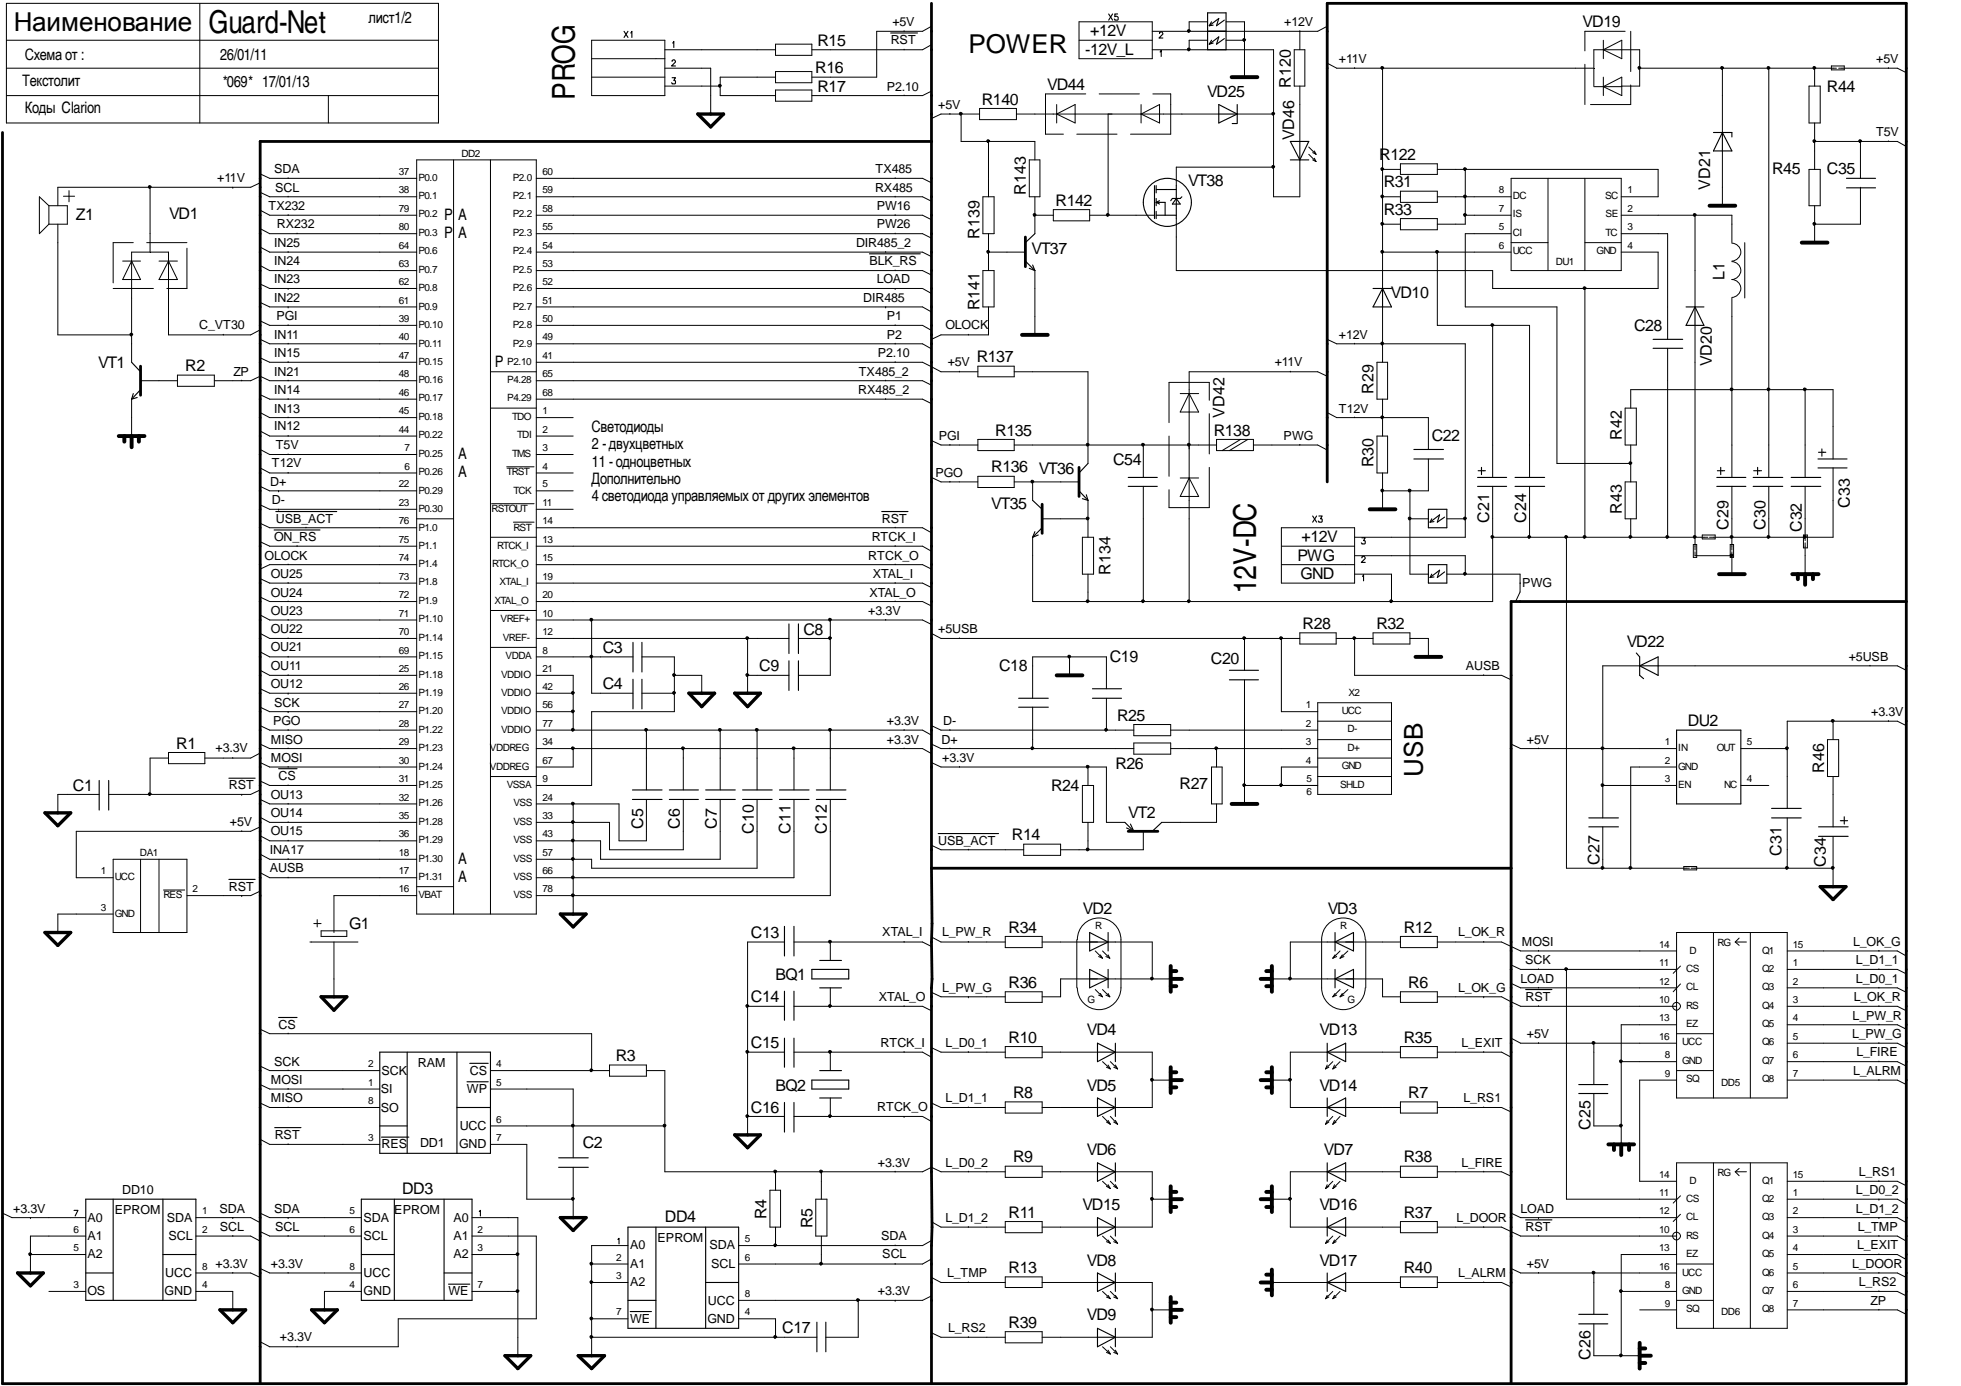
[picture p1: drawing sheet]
<svg xmlns="http://www.w3.org/2000/svg" width="297mm" height="210mm" viewBox="0 0 297 210" stroke-linecap="round" stroke-linejoin="round" font-family="sans-serif">
<defs><g id="words">
<g font-size="4.8">
<text x="31.6" y="5">Guard-Net</text>
<text x="87.1" y="15.1" transform="rotate(-90 87.1 15.1)">PROG</text>
<text x="190.3" y="90" transform="rotate(-90 190.3 90)">12V-DC</text>
</g>
<g font-size="3.9">
<text x="2.1" y="4.7">Наименование</text>
<text x="146.7" y="8">POWER</text>
<text x="215.5" y="117.6" transform="rotate(-90 215.5 117.6)">USB</text>
</g>
<g font-size="2.4">
<text x="55.8" y="3.5">лист1/2</text>
<text x="165.1" y="5.5">+12V</text>
<text x="239.7" y="4.1">VD19</text>
<text x="3.8" y="9.1">Схема от :</text>
<text x="33.3" y="9.1">26/01/11</text>
<text x="123.5" y="11.1">R16</text>
<text x="123.8" y="6.9">R15</text>
<text x="164.4" y="8.3">-12V_L</text>
<text x="3.3" y="13">Текстолит</text>
<text x="3.8" y="17.1">Коды Clarion</text>
<text x="33.6" y="13.2">*069* 17/01/13</text>
<text x="123.8" y="13.9">R17</text>
<text x="148.7" y="15.8">R140</text>
<text x="158.6" y="13.6">VD44</text>
<text x="182.8" y="14.7">VD25</text>
<text x="195.5" y="13.3" transform="rotate(-90 195.5 13.3)">R120</text>
<text x="276.7" y="13.9">R44</text>
<text x="196" y="21.3" transform="rotate(-90 196 21.3)">VD46</text>
<text x="155.4" y="29.5" transform="rotate(-90 155.4 29.5)">R143</text>
<text x="180" y="28.1">VT38</text>
<text x="208.9" y="24.2">R122</text>
<text x="209.6" y="28.4">R31</text>
<text x="259" y="28.7" transform="rotate(-90 259 28.7)">VD21</text>
<text x="268.4" y="26.4">R45</text>
<text x="276.7" y="26.4">C35</text>
<text x="11.5" y="33.4">Z1</text>
<text x="25.6" y="33.1">VD1</text>
<text x="67.3" y="33.3">P</text>
<text x="69.4" y="33.3">A</text>
<text x="159.9" y="31.2">R142</text>
<text x="209.6" y="32.5">R33</text>
<text x="67.3" y="36.1">P</text>
<text x="69.4" y="36.1">A</text>
<text x="148.4" y="36.2" transform="rotate(-90 148.4 36.2)">R139</text>
<text x="156.2" y="38.4">VT37</text>
<text x="148.4" y="47" transform="rotate(-90 148.4 47)">R141</text>
<text x="210.7" y="45.1">VD10</text>
<text x="261.2" y="42.3" transform="rotate(-90 261.2 42.3)">L1</text>
<text x="247.5" y="50.1">C28</text>
<text x="14.9" y="55.7">VT1</text>
<text x="28.1" y="56.2">R2</text>
<text x="75" y="55.5">P</text>
<text x="148" y="54.9">R137</text>
<text x="208.1" y="59.7" transform="rotate(-90 208.1 59.7)">R29</text>
<text x="259.3" y="55.5" transform="rotate(-90 259.3 55.5)">VD20</text>
<text x="89.6" y="65.4">Светодиоды</text>
<text x="150.7" y="66">R135</text>
<text x="183.9" y="66">R138</text>
<text x="185.5" y="63.2" transform="rotate(-90 185.5 63.2)">VD42</text>
<text x="69.4" y="69.5">A</text>
<text x="89.6" y="68.1">2 -двухцветных</text>
<text x="89.6" y="70.7">11 -одноцветных</text>
<text x="150.2" y="71.5">R136 VT36</text>
<text x="168.6" y="70.4">C54</text>
<text x="208.1" y="70.8" transform="rotate(-90 208.1 70.8)">R30</text>
<text x="216.9" y="66.8">C22</text>
<text x="245.7" y="66.6" transform="rotate(-90 245.7 66.6)">R42</text>
<text x="69.4" y="72.3">A</text>
<text x="89.6" y="75.9">4светодиода управляемых от других элементов</text>
<text x="89.6" y="73.3">Дополнительно</text>
<text x="150.2" y="77.1">VT35</text>
<text x="245.7" y="77.8" transform="rotate(-90 245.7 77.8)">R43</text>
<text x="280.2" y="77" transform="rotate(-90 280.2 77)">C33</text>
<text x="197.1" y="82.1">+12V</text>
<text x="225.6" y="79.2" transform="rotate(-90 225.6 79.2)">C21</text>
<text x="231.2" y="79.2" transform="rotate(-90 231.2 79.2)">C24</text>
<text x="261.8" y="80.3" transform="rotate(-90 261.8 80.3)">C29</text>
<text x="267.4" y="80.3" transform="rotate(-90 267.4 80.3)">C30</text>
<text x="272.9" y="80.6" transform="rotate(-90 272.9 80.6)">C32</text>
<text x="168.2" y="87" transform="rotate(-90 168.2 87)">R134</text>
<text x="196.6" y="84.9">PWG</text>
<text x="197" y="87.7">GND</text>
<text x="197.3" y="95.3">R28</text>
<text x="208.5" y="95.3">R32</text>
<text x="91.3" y="98.9">C3</text>
<text x="115" y="101.7">C9</text>
<text x="121.7" y="96.1">C8</text>
<text x="151.3" y="101.7">C18</text>
<text x="168.1" y="100.2">C19</text>
<text x="183.4" y="100.5">C20</text>
<text x="246.4" y="98">VD22</text>
<text x="91.3" y="104.4">C4</text>
<text x="26.7" y="113.4">R1</text>
<text x="169.2" y="109.1">R25</text>
<text x="255.6" y="110">DU2</text>
<text x="11" y="119.7">C1</text>
<text x="159.2" y="119.7">R24</text>
<text x="168.9" y="116.4">R26</text>
<text x="178.7" y="119.5">R27</text>
<text x="276.3" y="117.1" transform="rotate(-90 276.3 117.1)">R46</text>
<text x="97.4" y="125.6" transform="rotate(-90 97.4 125.6)">C5</text>
<text x="103" y="125.6" transform="rotate(-90 103 125.6)">C6</text>
<text x="108.6" y="125.6" transform="rotate(-90 108.6 125.6)">C7</text>
<text x="170.9" y="124">VT2</text>
<text x="69.4" y="130.8">A</text>
<text x="114.2" y="126.2" transform="rotate(-90 114.2 126.2)">C10</text>
<text x="119.8" y="126.2" transform="rotate(-90 119.8 126.2)">C11</text>
<text x="125.3" y="126.2" transform="rotate(-90 125.3 126.2)">C12</text>
<text x="153.3" y="127.3">R14</text>
<text x="242.3" y="131" transform="rotate(-90 242.3 131)">C27</text>
<text x="269.9" y="129.6" transform="rotate(-90 269.9 129.6)">C31</text>
<text x="276.6" y="131.3" transform="rotate(-90 276.6 131.3)">C34</text>
<text x="69.4" y="133.6">A</text>
<text x="52.9" y="140.6">G1</text>
<text x="113.7" y="142.1">C13</text>
<text x="152.8" y="141.2">R34</text>
<text x="164" y="138.4">VD2</text>
<text x="201.1" y="138.4">VD3</text>
<text x="212.6" y="141.2">R12</text>
<text x="117.5" y="148.4">BQ1</text>
<text x="152.8" y="149.6">R36</text>
<text x="213.3" y="149.6">R6</text>
<text x="113.7" y="151.8">C14</text>
<text x="93.3" y="160.7">R3</text>
<text x="113.7" y="158.8">C15</text>
<text x="152.8" y="157.9">R10</text>
<text x="164.6" y="156.8">VD4</text>
<text x="199.9" y="156.8">VD13</text>
<text x="212.6" y="157.9">R35</text>
<text x="117.5" y="165.2">BQ2</text>
<text x="153.5" y="166.3">R8</text>
<text x="164.6" y="165.2">VD5</text>
<text x="199.9" y="165.2">VD14</text>
<text x="213.3" y="166.3">R7</text>
<text x="88.3" y="173.8">C2</text>
<text x="113.7" y="168.5">C16</text>
<text x="240.9" y="171.1" transform="rotate(-90 240.9 171.1)">C25</text>
<text x="153.5" y="176">R9</text>
<text x="164.6" y="174.9">VD6</text>
<text x="200.5" y="174.9">VD7</text>
<text x="212.6" y="176">R38</text>
<text x="60.9" y="180.8">DD3</text>
<text x="100.7" y="185">DD4</text>
<text x="116.1" y="184.7" transform="rotate(-90 116.1 184.7)">R4</text>
<text x="152.8" y="184.4">R11</text>
<text x="164" y="183.3">VD15</text>
<text x="199.9" y="183.3">VD16</text>
<text x="212.6" y="184.4">R37</text>
<text x="123.1" y="186" transform="rotate(-90 123.1 186)">R5</text>
<text x="164.6" y="191.7">VD8</text>
<text x="199.9" y="191.7">VD17</text>
<text x="152.8" y="192.8">R13</text>
<text x="212.6" y="192.8">R40</text>
<text x="118.5" y="201.9">C17</text>
<text x="152.8" y="201.1">R39</text>
<text x="164.6" y="200">VD9</text>
<text x="240.9" y="205.9" transform="rotate(-90 240.9 205.9)">C26</text>
</g>
<g font-size="1.9">
<text x="135.2" y="3.9">+5V</text>
<text x="194.5" y="3.9">+12V</text>
<text x="134.9" y="6.7">RST</text>
<text x="202.8" y="9.5">+11V</text>
<text x="284.2" y="9.5">+5V</text>
<text x="134.3" y="13.7">P2.10</text>
<text x="142.1" y="16.5">+5V</text>
<text x="284.2" y="20.7">T5V</text>
<text x="32.9" y="27.6">+11V</text>
<text x="41.5" y="26.2">SDA</text>
<text x="41.7" y="29">SCL</text>
<text x="132.5" y="29">RX485</text>
<text x="132.6" y="26.2">TX485</text>
<text x="40.7" y="31.8">TX232</text>
<text x="41.9" y="34.5">RX232</text>
<text x="132.8" y="34.5">PW26</text>
<text x="132.8" y="31.8">PW16</text>
<text x="41.5" y="37.3">IN25</text>
<text x="41.5" y="40.1">IN24</text>
<text x="129.7" y="37.3">DIR485_2</text>
<text x="131.7" y="40.1">BLK_RS</text>
<text x="41.5" y="42.9">IN23</text>
<text x="41.5" y="45.7">IN22</text>
<text x="130.8" y="45.7">DIR485</text>
<text x="132.8" y="42.9">LOAD</text>
<text x="30.2" y="49.9">C_VT30</text>
<text x="41.5" y="51.3">IN11</text>
<text x="41.9" y="48.5">PGI</text>
<text x="134.3" y="51.3">P2</text>
<text x="134.3" y="48.5">P1</text>
<text x="143.2" y="49.9">OLOCK</text>
<text x="202.8" y="51.3">+12V</text>
<text x="35.3" y="56.9">ZP</text>
<text x="41.5" y="59.7">IN14</text>
<text x="41.5" y="54.1">IN15</text>
<text x="41.5" y="56.9">IN21</text>
<text x="130" y="59.7">RX485_2</text>
<text x="130.1" y="56.9">TX485_2</text>
<text x="133" y="54.1">P2.10</text>
<text x="143.5" y="55.5">+5V</text>
<text x="193.1" y="55.5">+11V</text>
<text x="41.5" y="62.5">IN13</text>
<text x="41.5" y="65.2">IN12</text>
<text x="202.8" y="62.5">T12V</text>
<text x="41.2" y="70.8">T12V</text>
<text x="41.8" y="68">T5V</text>
<text x="142.2" y="66.6">PGI</text>
<text x="194.4" y="66.6">PWG</text>
<text x="40.9" y="73.6">D+</text>
<text x="41.2" y="76.4">D-</text>
<text x="141.7" y="72.2">PGO</text>
<text x="41.5" y="82">ON_RS</text>
<text x="41.8" y="79.2">USB_ACT</text>
<text x="132" y="82">RTCK_I</text>
<text x="133.6" y="79.2">RST</text>
<text x="40.1" y="84.8">OLOCK</text>
<text x="41" y="87.5">OU25</text>
<text x="131.5" y="84.8">RTCK_O</text>
<text x="132.2" y="87.5">XTAL_I</text>
<text x="230.6" y="88.9">PWG</text>
<text x="41" y="90.3">OU24</text>
<text x="41" y="95.8">OU22</text>
<text x="41" y="93.1">OU23</text>
<text x="131.5" y="93.1">+3.3V</text>
<text x="131.7" y="90.3">XTAL_O</text>
<text x="142.1" y="95.8">+5USB</text>
<text x="41" y="98.6">OU21</text>
<text x="41" y="101.4">OU11</text>
<text x="222" y="101.4">AUSB</text>
<text x="280" y="100.1">+5USB</text>
<text x="41" y="104.2">OU12</text>
<text x="41.5" y="107">SCK</text>
<text x="32.6" y="114">+3.3V</text>
<text x="41" y="112.6">MISO</text>
<text x="41.4" y="109.8">PGO</text>
<text x="134.3" y="112.6">+3.3V</text>
<text x="134.3" y="109.8">+3.3V</text>
<text x="142.6" y="112.6">D+</text>
<text x="142.9" y="109.8">D-</text>
<text x="231.3" y="112.6">+5V</text>
<text x="283.4" y="108.5">+3.3V</text>
<text x="34.7" y="119.5">RST</text>
<text x="41" y="115.4">MOSI</text>
<text x="42.2" y="118.2">CS</text>
<text x="142.7" y="115.4">+3.3V</text>
<text x="34.8" y="125.1">+5V</text>
<text x="41" y="123.8">OU14</text>
<text x="41" y="121">OU13</text>
<text x="40.8" y="129.3">INA17</text>
<text x="41" y="126.5">OU15</text>
<text x="142.1" y="127.9">USB_ACT</text>
<text x="34.7" y="134.9">RST</text>
<text x="40.8" y="132.1">AUSB</text>
<text x="133.6" y="141.8">XTAL_I</text>
<text x="142.7" y="141.8">L_PW_R</text>
<text x="220.8" y="141.8">L_OK_R</text>
<text x="230.5" y="143.3">MOSI</text>
<text x="280.7" y="143.3">L_OK_G</text>
<text x="230.3" y="148.8">LOAD</text>
<text x="231" y="146.1">SCK</text>
<text x="281.1" y="148.8">L_D0_1</text>
<text x="281.1" y="146.1">L_D1_1</text>
<text x="42.2" y="155.8">CS</text>
<text x="133.1" y="151.6">XTAL_O</text>
<text x="142.7" y="150.2">L_PW_G</text>
<text x="220.8" y="150.2">L_OK_G</text>
<text x="231.1" y="151.6">RST</text>
<text x="280.6" y="154.4">L_PW_R</text>
<text x="280.8" y="151.6">L_OK_R</text>
<text x="41.5" y="161.4">SCK</text>
<text x="63.3" y="161.6">RAM</text>
<text x="133.4" y="158.6">RTCK_I</text>
<text x="143.2" y="158.6">L_D0_1</text>
<text x="221.4" y="158.6">L_EXIT</text>
<text x="231.3" y="157.1">+5V</text>
<text x="280.5" y="157.1">L_PW_G</text>
<text x="281.2" y="159.9">L_FIRE</text>
<text x="41" y="164.2">MOSI</text>
<text x="41" y="167">MISO</text>
<text x="57.7" y="165.5">SI</text>
<text x="57.8" y="162.7">SCK</text>
<text x="70.7" y="165.5">WP</text>
<text x="71.2" y="162.7">CS</text>
<text x="143.2" y="167">L_D1_1</text>
<text x="221.7" y="167">L_RS1</text>
<text x="280.7" y="162.7">L_ALRM</text>
<text x="41.6" y="172.5">RST</text>
<text x="57.7" y="168.4">SO</text>
<text x="57.8" y="173.9">RES</text>
<text x="63.6" y="173.7">DD1</text>
<text x="69.6" y="173.9">GND</text>
<text x="69.6" y="171.1">UCC</text>
<text x="132.9" y="168.3">RTCK_O</text>
<text x="133" y="176.7">+3.3V</text>
<text x="143.2" y="176.7">L_D0_2</text>
<text x="221.4" y="176.7">L_FIRE</text>
<text x="281.6" y="178.1">L_RS1</text>
<text x="2" y="183.6">+3.3V</text>
<text x="13.2" y="185.1">A0</text>
<text x="17.4" y="183.9">EPROM</text>
<text x="18.5" y="180.8">DD10</text>
<text x="25.3" y="185.1">SDA</text>
<text x="33.2" y="183.6">SDA</text>
<text x="41.5" y="183.6">SDA</text>
<text x="55.1" y="185.1">SDA</text>
<text x="59.7" y="183.9">EPROM</text>
<text x="68.7" y="185.1">A0</text>
<text x="143.2" y="185.1">L_D1_2</text>
<text x="220.6" y="185.1">L_DOOR</text>
<text x="230.3" y="183.6">LOAD</text>
<text x="281.1" y="183.6">L_D1_2</text>
<text x="281.1" y="180.8">L_D0_2</text>
<text x="13.2" y="187.8">A1</text>
<text x="13.2" y="190.6">A2</text>
<text x="25.5" y="187.8">SCL</text>
<text x="33.3" y="186.4">SCL</text>
<text x="41.7" y="186.4">SCL</text>
<text x="55.1" y="187.8">SCL</text>
<text x="68.7" y="187.8">A1</text>
<text x="68.7" y="190.6">A2</text>
<text x="95.5" y="189.2">A0</text>
<text x="99.6" y="188.1">EPROM</text>
<text x="107.5" y="189.2">SDA</text>
<text x="133.5" y="187.8">SDA</text>
<text x="133.6" y="190.6">SCL</text>
<text x="231.1" y="186.4">RST</text>
<text x="281.3" y="189.2">L_EXIT</text>
<text x="281.4" y="186.4">L_TMP</text>
<text x="13.2" y="196.2">OS</text>
<text x="24.9" y="196.2">GND</text>
<text x="25" y="193.4">UCC</text>
<text x="32.6" y="192">+3.3V</text>
<text x="41" y="192">+3.3V</text>
<text x="55.1" y="196.2">GND</text>
<text x="55.1" y="193.4">UCC</text>
<text x="67.9" y="196.2">WE</text>
<text x="95.5" y="192">A1</text>
<text x="95.5" y="194.8">A2</text>
<text x="107.2" y="197.6">UCC</text>
<text x="107.7" y="192">SCL</text>
<text x="133" y="196.2">+3.3V</text>
<text x="143.5" y="193.4">L_TMP</text>
<text x="220.8" y="193.4">L_ALRM</text>
<text x="231.3" y="192">+5V</text>
<text x="280.5" y="192">L_DOOR</text>
<text x="281.6" y="194.8">L_RS2</text>
<text x="283.3" y="197.6">ZP</text>
<text x="42.4" y="203.1">+3.3V</text>
<text x="95.5" y="200.4">WE</text>
<text x="107.1" y="200.4">GND</text>
<text x="143.6" y="201.8">L_RS2</text>
</g>
<g font-size="1.5">
<text x="69.9" y="23.7">DD2</text>
<text x="60.4" y="29.3">38</text>
<text x="60.4" y="26.5">37</text>
<text x="63.4" y="27.3">P0.0</text>
<text x="77.7" y="27.3">P2.0</text>
<text x="82.2" y="29.3">59</text>
<text x="82.2" y="26.5">60</text>
<text x="227" y="29.3">8</text>
<text x="246.5" y="29.3">1</text>
<text x="60.4" y="34.9">80</text>
<text x="60.4" y="32.1">79</text>
<text x="63.4" y="30.1">P0.1</text>
<text x="63.4" y="35.7">P0.3</text>
<text x="63.4" y="32.9">P0.2</text>
<text x="77.7" y="30.1">P2.1</text>
<text x="77.7" y="35.7">P2.3</text>
<text x="77.7" y="32.9">P2.2</text>
<text x="82.2" y="34.9">55</text>
<text x="82.2" y="32.1">58</text>
<text x="227" y="34.9">5</text>
<text x="227" y="32.1">7</text>
<text x="229.1" y="35.7">CI</text>
<text x="229.1" y="32.9">IS</text>
<text x="229.1" y="30.1">DC</text>
<text x="243.1" y="30.1">SC</text>
<text x="243.2" y="35.7">TC</text>
<text x="243.2" y="32.9">SE</text>
<text x="246.5" y="34.9">3</text>
<text x="246.5" y="32.1">2</text>
<text x="60.4" y="37.7">64</text>
<text x="60.4" y="40.5">63</text>
<text x="63.4" y="38.5">P0.6</text>
<text x="63.4" y="41.3">P0.7</text>
<text x="77.7" y="38.5">P2.4</text>
<text x="77.7" y="41.3">P2.5</text>
<text x="82.2" y="37.7">54</text>
<text x="82.2" y="40.5">53</text>
<text x="227" y="37.7">6</text>
<text x="229.1" y="38.5">UCC</text>
<text x="235.7" y="40.1">DU1</text>
<text x="241.8" y="38.5">GND</text>
<text x="246.5" y="37.7">4</text>
<text x="60.4" y="46">61</text>
<text x="60.4" y="43.2">62</text>
<text x="63.4" y="46.9">P0.9</text>
<text x="63.4" y="44.1">P0.8</text>
<text x="77.7" y="46.9">P2.7</text>
<text x="77.7" y="44.1">P2.6</text>
<text x="82.2" y="46">51</text>
<text x="82.2" y="43.2">52</text>
<text x="60.4" y="51.6">40</text>
<text x="60.4" y="48.8">39</text>
<text x="63.4" y="52.5">P0.11</text>
<text x="63.4" y="49.7">P0.10</text>
<text x="77.7" y="52.5">P2.9</text>
<text x="77.7" y="49.7">P2.8</text>
<text x="82.2" y="51.6">49</text>
<text x="82.2" y="48.8">50</text>
<text x="60.4" y="59.9">46</text>
<text x="60.4" y="54.4">47</text>
<text x="60.4" y="57.2">48</text>
<text x="63.4" y="55.3">P0.15</text>
<text x="63.4" y="58">P0.16</text>
<text x="76.8" y="55.3">P2.10</text>
<text x="76.8" y="58">P4.28</text>
<text x="82.2" y="59.9">68</text>
<text x="82.2" y="54.4">41</text>
<text x="82.2" y="57.2">65</text>
<text x="60.4" y="62.7">45</text>
<text x="60.4" y="65.5">44</text>
<text x="63.4" y="63.6">P0.18</text>
<text x="63.4" y="60.8">P0.17</text>
<text x="76.8" y="60.8">P4.29</text>
<text x="77.6" y="63.6">TDO</text>
<text x="82.2" y="62.7">1</text>
<text x="82.2" y="65.5">2</text>
<text x="61.3" y="71.1">6</text>
<text x="61.3" y="68.3">7</text>
<text x="63.4" y="72">P0.26</text>
<text x="63.4" y="69.2">P0.25</text>
<text x="63.4" y="66.4">P0.22</text>
<text x="76.7" y="72">TRST</text>
<text x="77.6" y="69.2">TMS</text>
<text x="78.4" y="66.4">TDI</text>
<text x="82.2" y="71.1">4</text>
<text x="82.2" y="68.3">3</text>
<text x="60.4" y="76.6">23</text>
<text x="60.4" y="73.8">22</text>
<text x="63.4" y="77.6">P0.30</text>
<text x="63.4" y="74.8">P0.29</text>
<text x="74.5" y="77.6">RSTOUT</text>
<text x="77.8" y="74.8">TCK</text>
<text x="82.2" y="76.6">11</text>
<text x="82.2" y="73.8">5</text>
<text x="60.4" y="79.4">76</text>
<text x="60.4" y="82.2">75</text>
<text x="63.4" y="80.3">P1.0</text>
<text x="63.4" y="83.1">P1.1</text>
<text x="75.3" y="83.1">RTCK_I</text>
<text x="77.8" y="80.3">RST</text>
<text x="82.2" y="79.4">14</text>
<text x="82.2" y="82.2">13</text>
<text x="60.4" y="85">74</text>
<text x="60.4" y="87.8">73</text>
<text x="63.4" y="85.9">P1.4</text>
<text x="63.4" y="88.6">P1.8</text>
<text x="74.5" y="85.9">RTCK_O</text>
<text x="75.6" y="88.6">XTAL_I</text>
<text x="82.2" y="85">15</text>
<text x="82.2" y="87.8">19</text>
<text x="60.4" y="93.4">71</text>
<text x="60.4" y="90.6">72</text>
<text x="63.4" y="94.2">P1.10</text>
<text x="63.4" y="91.4">P1.9</text>
<text x="74.9" y="91.4">XTAL_O</text>
<text x="75.8" y="94.2">VREF+</text>
<text x="82.2" y="93.4">10</text>
<text x="82.2" y="90.6">20</text>
<text x="60.4" y="101.8">25</text>
<text x="60.4" y="96.2">70</text>
<text x="60.4" y="99">69</text>
<text x="63.4" y="97">P1.14</text>
<text x="63.4" y="99.8">P1.15</text>
<text x="76.2" y="97">VREF-</text>
<text x="76.6" y="99.8">VDDA</text>
<text x="82.2" y="101.8">21</text>
<text x="82.2" y="99">8</text>
<text x="82.2" y="96.2">12</text>
<text x="60.4" y="104.5">26</text>
<text x="60.4" y="107.3">27</text>
<text x="63.4" y="105.4">P1.19</text>
<text x="63.4" y="102.6">P1.18</text>
<text x="75.9" y="102.6">VDDIO</text>
<text x="75.9" y="105.4">VDDIO</text>
<text x="82.2" y="107.3">56</text>
<text x="82.2" y="104.5">42</text>
<text x="197.8" y="107.3">1</text>
<text x="204.3" y="105.4">X2</text>
<text x="60.4" y="112.9">29</text>
<text x="60.4" y="110.1">28</text>
<text x="63.4" y="113.8">P1.23</text>
<text x="63.4" y="111">P1.22</text>
<text x="63.4" y="108.2">P1.20</text>
<text x="74.2" y="113.8">VDDREG</text>
<text x="75.9" y="111">VDDIO</text>
<text x="75.9" y="108.2">VDDIO</text>
<text x="82.2" y="110.1">77</text>
<text x="82.2" y="112.9">34</text>
<text x="197.8" y="110.1">2</text>
<text x="197.8" y="112.9">3</text>
<text x="203.2" y="108.1">UCC</text>
<text x="204.1" y="110.9">D-</text>
<text x="204.1" y="113.7">D+</text>
<text x="252.2" y="112.9">1</text>
<text x="254.2" y="113.8">IN</text>
<text x="260.1" y="113.8">OUT</text>
<text x="264.6" y="112.9">5</text>
<text x="60.4" y="118.4">31</text>
<text x="60.4" y="115.7">30</text>
<text x="63.4" y="119.3">P1.25</text>
<text x="63.4" y="116.6">P1.24</text>
<text x="74.2" y="116.6">VDDREG</text>
<text x="76.7" y="119.3">VSSA</text>
<text x="82.2" y="118.4">9</text>
<text x="82.2" y="115.7">67</text>
<text x="197.8" y="115.7">4</text>
<text x="197.9" y="118.4">5</text>
<text x="203" y="119.3">SHLD</text>
<text x="203.2" y="116.5">GND</text>
<text x="252.2" y="115.7">2</text>
<text x="252.2" y="118.4">3</text>
<text x="254.2" y="116.6">GND</text>
<text x="254.2" y="119.3">EN</text>
<text x="261.2" y="119.3">NC</text>
<text x="264.6" y="118.4">4</text>
<text x="60.4" y="121.2">32</text>
<text x="60.4" y="124">35</text>
<text x="63.4" y="122.1">P1.26</text>
<text x="63.4" y="124.9">P1.28</text>
<text x="77.8" y="124.9">VSS</text>
<text x="77.8" y="122.1">VSS</text>
<text x="82.2" y="124">33</text>
<text x="82.2" y="121.2">24</text>
<text x="197.9" y="120.4">6</text>
<text x="21.2" y="129.6">DA1</text>
<text x="60.4" y="129.6">18</text>
<text x="60.4" y="126.8">36</text>
<text x="63.4" y="130.5">P1.30</text>
<text x="63.4" y="127.7">P1.29</text>
<text x="77.8" y="127.7">VSS</text>
<text x="77.8" y="130.5">VSS</text>
<text x="82.2" y="126.8">43</text>
<text x="82.2" y="129.6">57</text>
<text x="15.3" y="137.9">3</text>
<text x="15.3" y="132.4">1</text>
<text x="17.4" y="133.3">UCC</text>
<text x="24.8" y="136.1">RES</text>
<text x="29.2" y="135.1">2</text>
<text x="60.4" y="135.1">16</text>
<text x="60.4" y="132.4">17</text>
<text x="63.4" y="136.1">VBAT</text>
<text x="63.4" y="133.3">P1.31</text>
<text x="77.8" y="136.1">VSS</text>
<text x="77.8" y="133.3">VSS</text>
<text x="82.2" y="135.1">78</text>
<text x="82.2" y="132.4">66</text>
<text x="17.4" y="138.9">GND</text>
<text x="165.9" y="140.7">R</text>
<text x="203" y="140.7">R</text>
<text x="251.3" y="143.5">14</text>
<text x="260.1" y="143.3">RG</text>
<text x="271.6" y="143.5">15</text>
<text x="251.3" y="146.3">11</text>
<text x="251.3" y="149.1">12</text>
<text x="255.4" y="147.2">CS</text>
<text x="255.4" y="149.9">CL</text>
<text x="255.9" y="144.4">D</text>
<text x="266.9" y="149.9">Q3</text>
<text x="266.9" y="147.2">Q2</text>
<text x="266.9" y="144.4">Q1</text>
<text x="271.6" y="149.1">2</text>
<text x="271.6" y="146.3">1</text>
<text x="164.7" y="151.9">G</text>
<text x="204.1" y="151.9">G</text>
<text x="251.3" y="154.7">13</text>
<text x="251.3" y="151.9">10</text>
<text x="255.4" y="155.5">EZ</text>
<text x="255.4" y="152.7">RS</text>
<text x="266.9" y="155.5">Q5</text>
<text x="266.9" y="152.7">Q4</text>
<text x="271.6" y="154.7">4</text>
<text x="271.6" y="151.9">3</text>
<text x="55.7" y="161.6">2</text>
<text x="75.1" y="161.6">4</text>
<text x="251.3" y="157.5">16</text>
<text x="252.2" y="160.3">8</text>
<text x="254.8" y="161.1">GND</text>
<text x="254.8" y="158.3">UCC</text>
<text x="266.9" y="161.1">Q7</text>
<text x="266.9" y="158.3">Q6</text>
<text x="271.6" y="160.3">6</text>
<text x="271.6" y="157.5">5</text>
<text x="55.7" y="167.2">8</text>
<text x="55.7" y="164.4">1</text>
<text x="75.1" y="164.4">5</text>
<text x="252.2" y="163.1">9</text>
<text x="255.4" y="163.9">SQ</text>
<text x="260.7" y="164.4">DD5</text>
<text x="266.9" y="163.9">Q8</text>
<text x="271.6" y="163.1">7</text>
<text x="55.7" y="172.8">3</text>
<text x="75.1" y="172.8">7</text>
<text x="75.1" y="170">6</text>
<text x="251.3" y="178.4">14</text>
<text x="255.9" y="179.2">D</text>
<text x="260.1" y="178.1">RG</text>
<text x="266.9" y="179.2">Q1</text>
<text x="271.6" y="178.4">15</text>
<text x="30.6" y="183.9">1</text>
<text x="53" y="183.9">5</text>
<text x="251.3" y="181.1">11</text>
<text x="251.3" y="183.9">12</text>
<text x="255.4" y="182">CS</text>
<text x="255.4" y="184.8">CL</text>
<text x="266.9" y="184.8">Q3</text>
<text x="266.9" y="182">Q2</text>
<text x="271.6" y="183.9">2</text>
<text x="271.6" y="181.1">1</text>
<text x="11.1" y="186.7">6</text>
<text x="11.1" y="189.5">5</text>
<text x="30.6" y="186.7">2</text>
<text x="53" y="186.7">6</text>
<text x="72.3" y="186.7">2</text>
<text x="72.3" y="189.5">3</text>
<text x="93.3" y="190.9">2</text>
<text x="112.8" y="188.1">5</text>
<text x="112.8" y="190.9">6</text>
<text x="251.3" y="189.5">13</text>
<text x="251.3" y="186.7">10</text>
<text x="255.4" y="190.4">EZ</text>
<text x="255.4" y="187.6">RS</text>
<text x="266.9" y="190.4">Q5</text>
<text x="266.9" y="187.6">Q4</text>
<text x="271.6" y="189.5">4</text>
<text x="271.6" y="186.7">3</text>
<text x="11.1" y="195.1">3</text>
<text x="30.6" y="195.1">4</text>
<text x="30.6" y="192.3">8</text>
<text x="53" y="195.1">4</text>
<text x="53" y="192.3">8</text>
<text x="72.3" y="195.1">7</text>
<text x="93.3" y="193.7">3</text>
<text x="112.8" y="196.4">8</text>
<text x="251.3" y="192.3">16</text>
<text x="252.2" y="195.1">8</text>
<text x="252.2" y="197.9">9</text>
<text x="254.8" y="195.9">GND</text>
<text x="254.8" y="193.2">UCC</text>
<text x="266.9" y="195.9">Q7</text>
<text x="266.9" y="193.2">Q6</text>
<text x="271.6" y="197.9">7</text>
<text x="271.6" y="195.1">6</text>
<text x="271.6" y="192.3">5</text>
<text x="93.3" y="199.2">7</text>
<text x="112.8" y="199.2">4</text>
<text x="255.4" y="198.7">SQ</text>
<text x="260.7" y="199.2">DD6</text>
<text x="266.9" y="198.7">Q8</text>
</g>
</g></defs>
<g fill="none" stroke="#000" stroke-width=".15">
<path d="M1 10.3h65.4M1 .5h65.4v18.1h-65.4zM1 14.5h65.4M1 6.1h65.4M30.3 .5v18.1M49.7 14.5v4.1M89.6 6.1h11.1v8.4h-11.1zM89.6 11.7h11.1M89.6 8.9h11.1M100.7 10.3h7v7M100.7 7.5h16.8M100.7 13h8.4"/>
<path d="M108.9 12.8h.3l.1 .2-.1 .1-.2 .1-.1-.1zM117.5 11.7h-8.4v2.8h8.4M117.5 6.7h5.5v1.7h-5.5zM117.5 10.8h5.5v1.7h-5.5zM117.5 13.6h5.5v1.7h-5.5zM136.9 4.7h.1M136.9 7.5h.1M136.9 14.4v.1M141.1 13.8l-1.4 .7h-16.7M141.1 6.8l-1.4 .7h-16.7M141.1 4l-1.4 .7h-6.9v7h-9.8M143.9 17.2v.1"/>
<path d="M145.4 17.1h.3l.1 .1-.1 .1-.2 .1-.1-.1zM145.6 17.3v4.1h11.2v2.8M148.4 17.3h-5.9l-1.4 .6M148.4 16.4h5.6v1.7h-5.6zM154 17.3h30.6M160.1 15.8v2.8M160.1 17.3l2.8-1.5v2.8zM163.4 3.3h11.1v5.6h-11.1zM163.4 6.1h11.1M167.8 17.3v15.3M172.8 15.8v2.8M172.8 17.3l2.8-1.5v2.8z"/>
<path d="M174.5 7.5h18.4v22.3h4v-5.6M179.9 7.3h.3l.1 .2-.1 .1-.2 .1-.1-.1zM179.9 4.5h.3l.1 .2-.1 .1-.2 .1-.1-.1zM182.9 3.3h-2.8v1.4M182.9 6.1h-2.8v1.4M185.7 3.3h2.8v8.4M185.7 6.1h2.8M187.4 17.3h5.5M188.3 5.9h.3l.1 .1-.1 .2-.2 .1-.1-.1zM192.7 17.1h.3l.1 .1-.1 .1-.2 .1-.1-.1zM196 7.5h1.7v5.5h-1.7zM196.9 4.7v2.8"/>
<path d="M196.9 13v8.4M201 9.6l1.5 .7h38.9M201 4l-1.4 .7h-25.1M205.2 10.2v.1M209.2 10.1h.3l.1 .1-.1 .2-.2 .1-.1-.1zM209.4 10.3v33.4M241.4 13v-5.5h7v5.5h-2.8M241.4 13.1h4.3M242.9 7.5l2.8-1.4v2.8zM242.9 13.1l2.8-1.4v2.8zM242.9 6.1v2.8M242.9 11.7v2.8"/>
<path d="M248.2 10.1h.2l.1 .1-.1 .2-.1 .1-.1-.1zM248.4 10.3h29.8M260.7 10.1h.3l.1 .1-.1 .2-.2 .1-.1-.1zM260.9 10.3v9.8M267.7 10.1h.3l.1 .1-.1 .2-.2 .1-.1-.1zM267.9 10.3v62M274 13h1.7v5.6h-1.7zM274.7 10.1h.2l.1 .1-.1 .2-.1 .1-.1-.1zM274.9 10.3v2.7M274.9 18.6v7.1M277.4 10h2v.6h-2zM278.5 10.3h8.9l1.4 .7"/>
<path d="M286 10.2v.1M7.4 31.2h2.8v2.8h-2.8M7.4 31.2v2.8M7.4 31.2l-1.4-1.4v5.6l1.4-1.4M8.8 34v16.7h11.1M9.6 29.7h1.7M10.5 28.9v1.7M18.6 39.5h2.7M19.9 39.5l1.4 2.8h-2.7zM22.5 28.2h.3l.1 .1-.1 .1-.2 .1-.1-.1zM22.7 28.4v9.8M24.1 39.5h2.8"/>
<path d="M25.5 39.5l1.4 2.8h-2.8zM35.3 28.4h.1M39.4 29.1l1.4 .7h22.3M39.4 34.6l1.4 .8h22.3M39.4 27.7l-1.4 .7h-29.2v2.8M39.4 37.4l1.4 .8h22.3M39.4 31.8l1.4 .8h22.3M39.4 26.3l1.4 .7h22.3M43.6 26.9v.1M43.6 29.7v.1M43.6 32.5v.1M43.6 38.1v.1"/>
<path d="M45 35.3v.1M63.1 24.2h18.1v114.2h-18.1zM68.7 24.2v114.2M74.3 24.2v114.2M81.2 38.2h58.5l1.4 .7M81.2 32.6h58.5l1.4 .7M81.2 35.4h58.5l1.4 .7M81.2 29.8h58.5l1.4 .7M81.2 27h58.5l1.4 .7M134.2 38.1v.1M135.6 26.9v.1M135.6 29.7v.1"/>
<path d="M135.6 32.5v.1M135.6 35.3v.1M148.9 29.8h1.7v5.6h-1.7zM149.5 38h.3l.1 .1-.1 .2-.2 .1-.1-.1zM149.5 21.2h.3l.1 .1-.1 .2-.2 .1-.1-.1zM149.7 21.4v8.4M149.7 35.4v5.6M149.7 38.2h5.6M155.9 24.2h1.6v5.6h-1.6zM156.6 32.4h.2l.1 .1-.1 .2-.1 .1-.1-.1zM156.8 29.8v5.6M156.8 32.6h2.8"/>
<path d="M159.6 31.7h5.5v1.7h-5.5zM165.1 32.6h9.8M167.6 32.4h.3l.1 .1-.1 .2-.1 .1-.2-.1zM178.2 33.1v7.9h47.9v2.7h25.1v-5.5h-5.6M192.7 25.1h.3l.1 .1-.1 .2-.2 .1-.1-.1zM192.9 25.3h-14.7v2.8M198.2 22.3l1.1 1.1M198.2 23.4l1.1 1.1M198.8 23.1l.5 .3M198.8 24.2l.5 .3M199.1 22.9l.2 .5M199.1 24l.2 .5"/>
<path d="M209.2 38h.3l.1 .1-.1 .2-.2 .1-.1-.1zM209.2 33.8h.3l.1 .1-.1 .1-.2 .1-.1-.1zM209.2 29.6h.3l.1 .1-.1 .2-.2 .1-.1-.1zM209.2 25.5h.3l.1 .1-.1 .1-.2 .1-.1-.1zM209.4 34h2.7M209.4 29.8h2.7M209.4 25.7h2.7M209.4 38.2h19.5M212.1 24.8h5.6v1.6h-5.6zM212.1 29h5.6v1.6h-5.6zM212.1 33.1h5.6v1.7h-5.6zM217.5 38h.3l.1 .1-.1 .2-.2 .1-.1-.1z"/>
<path d="M217.7 29.8h11.2M217.7 25.7h33.5v4.1h-5.6M217.7 38.2v11.1h14v23M221.7 32.4h.3l.1 .1-.1 .2-.1 .1-.2-.1zM221.7 29.6h.3l.1 .1-.1 .2-.1 .1-.2-.1zM221.7 25.5h.3l.1 .1-.1 .1-.1 .1-.2-.1zM222 25.7v8.3h-4.3M222 32.6h6.9M228.9 35.4h-6.9v11.1h13.8v23.7h11.2M228.9 27h16.7v14h-16.7zM228.9 36.7h5.6M234.5 27v14"/>
<path d="M240.1 27v14M240.1 36.7h5.5M245.6 35.4h7v16M245.6 32.6h16.7v4.1M256.5 32.4h.3l.1 .1-.1 .2-.1 .1-.2-.1zM256.7 32.6v13.9M260.9 22.9v8.3M262.3 39.6a1.35 1.35 0 0 1 1.4 1.4 1.35 1.35 0 0 1-1.4 1.3 1.35 1.35 0 0 1 1.4 1.4 1.35 1.35 0 0 1-1.4 1.3M262.3 36.8a1.35 1.35 0 0 1 1.4 1.4 1.35 1.35 0 0 1-1.4 1.3M264.3 36.7v8.4M274 25.7h1.7v5.5h-1.7zM274.7 33.8h.2l.1 .1-.1 .1-.1 .1-.1-.1z"/>
<path d="M274.7 21.2h.2l.1 .1-.1 .2-.1 .1-.1-.1zM274.9 31.2v5.5M274.9 21.4h12.5l1.4 .8M281.6 21.2h.3l.1 .1-.1 .2-.2 .1-.1-.1zM281.8 28.4v5.6h-6.9M281.8 21.4v5.6M286 21.3v.1M19.7 50.5h.3l.1 .1-.1 .2-.1 .1-.2-.1zM21.3 57.7h5.6M26.9 56.8h5.6v1.7h-5.6zM32.5 57.7h5.5l1.4-.7 1.4 .7h22.3M33.8 50.6v.1"/>
<path d="M36.6 57.6v.1M39.4 50l-1.4 .7h-12.5v-12.5h-5.6v16.7M39.4 51.4l1.4 .7h22.3M39.4 59.8l1.4 .7h22.3M39.4 54.2l1.4 .7h22.3M39.4 48.6l1.4 .7h22.3M39.4 45.8l1.4 .7h22.3M39.4 40.2l1.4 .8h22.3M39.4 43l1.4 .7h22.3M43.6 43.7h.1M43.6 46.5h.1M43.6 40.9v.1"/>
<path d="M43.6 49.2v.1M43.6 52v.1M43.6 54.8v.1M43.6 57.6v.1M74.3 56.3h6.9M81.2 57.7h58.5l1.4 .6M81.2 54.9h58.5l2.8 1.4h5.6M81.2 49.3h58.5l1.4 .7M81.2 52.1h58.5l1.4 .7M81.2 46.5h58.5l1.4 .7M81.2 43.7h58.5l1.4 .7M81.2 41h58.5l1.4 .7"/>
<path d="M134.2 46.5h.1M134.2 57.6v.1M135.6 43.7h.1M135.6 40.9v.1M135.6 49.2v.1M135.6 52v.1M135.6 54.8v.1M145.3 56.2v.1M146.7 50.6v.1M148.1 55.5h5.5v1.6h-5.5zM148.9 41h1.7v5.5h-1.7zM149.7 46.5v4.2h-7.2l-1.4 .7"/>
<path d="M153.6 56.3h11.2v13.9M156.8 41v9.7M178.8 59.6h2.8M180.1 59.6l1.5 2.8h-2.8zM195.4 56.2v.1M201 57l-1.4-.7h-19.5v34.8M201 51.4l1.5 .7h19.5v29.3h-16.8M205.2 52v.1M208.6 54.9h1.6v5.6h-1.6zM209.2 51.9h.3l.1 .1-.1 .1-.2 .1-.1-.1zM209.4 46.5v8.4M225.9 49.1h.3l.1 .1-.1 .2h-.2h-.1z"/>
<path d="M226.1 49.3v23M239.9 43.5h.2l.1 .1-.1 .2-.1 .1-.1-.1zM240.1 43.7v37.7M252.6 52.7v28.7M256.7 49.3v34M262.1 58.8h.3l.1 .1-.1 .2-.1 .1-.2-.1zM262.3 45.1v27.2M267.7 58.8h.3l.1 .1-.1 .2-.2 .1-.1-.1zM273.2 58.8h.3l.1 .1-.1 .2-.2 .1-.1-.1zM273.4 59v13.3M19.9 60.5v5.5M39.4 62.5l1.4 .7h22.3"/>
<path d="M39.4 79.2l1.4 .7h22.3M39.4 76.5l1.4 .6h22.3M39.4 70.9l1.4 .7h22.3M39.4 68.1l1.4 .7h22.3M39.4 73.7l1.4 .6h22.3M39.4 65.3l1.4 .7h22.3M42.2 77.1h.1M42.2 74.3h.1M43.6 60.4v.1M43.6 63.2h.1M43.6 66h.1M43.6 68.7v.1"/>
<path d="M43.6 71.5v.1M46.4 79.8v.1M63.1 78.6h5.6M74.3 61.8h6.9M74.5 76.3h6.4M76.7 70.7h4.2M77.8 79.1h3.1M81.2 79.9h58.5l1.4 .8M81.2 60.5h58.5l1.4 .6M81.2 63.2h5.6M81.2 77.1h5.6M81.2 71.6h5.6"/>
<path d="M81.2 68.8h5.6M81.2 74.3h5.6M81.2 66h5.6M134.2 60.4v.1M135.6 79.8v.1M141.1 72.3l1.4 .7h5.6M141.1 66.7l1.4 .7h5.6M143.9 67.3v.1M143.9 72.9v.1M148.1 66.5h5.5v1.7h-5.5zM148.1 72.1h5.5v1.7h-5.5zM153.6 73h9.8"/>
<path d="M153.6 67.4h30.7M156.2 72.8h.3l.1 .1-.1 .2-.2 .1-.1-.1zM156.4 73v2.8M157.9 78.6h6.9M164.6 67.2h.3l.1 .1-.1 .2-.2 .1-.1-.1zM164.6 78.4h.3l.1 .1-.1 .1-.2 .1-.1-.1zM164.8 75.8v5.6M173 67.2h.3l.1 .1-.1 .2-.2 .1-.1-.1zM173.2 67.4v4.9M173.2 73.7v17.4M178.8 72.4h2.8M179.9 67.2h.3l.1 .1-.1 .2-.2 .1-.1-.1z"/>
<path d="M180.1 72.4l1.5 2.8h-2.8zM184.3 66.5h5.6v1.7h-5.6zM187.9 66.5l-2.8 1.7M189 66.5l-2.8 1.7M189.9 67.4h9.7l1.4 .8M194.1 79.9h11.1v8.4h-11.1zM196.9 67.3v.1M201 62.5l1.5 .7h13.9v4.9M205.2 63.2h.1M208.6 66h1.6v5.6h-1.6zM209.2 63h.3l.1 .2-.1 .1-.2 .1-.1-.1zM209.2 74.1h.3l.1 .2-.1 .1-.2 .1-.1-.1z"/>
<path d="M209.4 60.5v5.5M209.4 71.6v5.5M213.4 78.4h.2l.1 .1-.1 .1-.1 .1-.1-.1zM213.4 74.1h.2l.1 .2-.1 .1-.1 .1-.1-.1zM213.6 74.3v12.7h2.8M213.6 78.6h2.8M216.4 69.5v4.8h-7M219.2 78.6h2.8M221.7 78.4h.3l.1 .1-.1 .1-.1 .1-.2-.1zM226.1 73.7v17.4h-69.7v-9.7M231.7 73.7v7.7M246.2 73h1.7v5.6h-1.7z"/>
<path d="M246.2 61.8h1.7v5.6h-1.7zM246.8 70h.3l.1 .1-.1 .2-.2 .1-.1-.1zM247 61.8v-2.8h30.7v10.5M247 67.4v5.6M247 78.6v2.8M262.3 73.7v9.6M267.9 73.7v7.7M273.4 73.7v8.2M277.7 70.9v10.5h-18.8M39.4 98.7l1.4 .8h22.3M39.4 95.9l1.4 .8h22.3M39.4 93.1l1.4 .8h22.3"/>
<path d="M39.4 90.4l1.4 .7h22.3M39.4 87.6l1.4 .7h22.3M39.4 82l1.4 .7h22.3M43.6 85.4v.1M43.6 88.2v.1M43.6 91v.1M43.6 93.8v.1M43.6 96.6v.1M43.6 99.4v.1M45 82.6v.1M63.1 85.5h-22.3l-1.4 .7M74.3 81.4h6.9"/>
<path d="M74.3 98h6.9M74.3 92.5h6.9M81.2 99.5h14.7M81.2 96.7h38.3M81.2 93.9h58.5l1.4 .7M81.2 88.3h58.5l1.4 .7M81.2 85.5h58.5l1.4 .7M81.2 91.1h58.5l1.4 .7M81.2 82.7h58.5l1.4 .8M89.4 99.3h.3l.1 .1-.1 .2-.2 .1-.1-.1zM89.4 93.7h.3l.1 .1-.1 .2-.2 .1-.1-.1zM89.6 93.9v11.1h6.3"/>
<path d="M97.2 99.5h4.9v8.3h-12.5v11.2h-8.4M113 96.5h.3l.1 .1-.1 .2-.1 .1-.2-.1zM113.2 96.7v8.3M120.9 96.7h4.9M125.6 96.5h.2l.1 .1-.1 .2-.1 .1-.1-.1zM125.6 93.7h.2l.1 .1-.1 .2-.1 .1-.1-.1zM125.8 93.9v8.4h-4.9M134.2 93.8v.1M135.6 82.6v.1M135.6 85.4v.1M135.6 88.2v.1M135.6 91v.1"/>
<path d="M141.1 95.9l1.4 .8h54.4M145.3 96.6v.1M161.8 99.3h.3l.1 .1-.1 .2-.2 .1-.1-.1zM162 99.5v2.8M164 81.4h1.6v5.6h-1.6zM164.6 90.9h.3l.1 .1-.1 .2-.2 .1-.1-.1zM164.8 87v4.1M173 90.9h.3l.1 .1-.1 .2-.2 .1-.1-.1zM179.9 90.9h.3l.1 .1-.1 .2-.2 .1-.1-.1zM188.3 96.5h.3l.1 .1-.1 .2-.2 .1-.1-.1zM188.5 96.7v4.8M193.9 96.5h.3l.1 .1-.1 .2-.2 .1-.1-.1z"/>
<path d="M194.1 96.7v11.1h5.5M194.1 85.5h11.1M194.1 82.7h11.1M196.9 95.8h5.5v1.7h-5.5zM202.4 96.7h5.6M205 96.5h.3l.1 .1-.1 .2-.2 .1-.1-.1zM205.2 96.7v5.6h22.3l1.4 .7M205.2 84.2h16.8v2.8M205.2 87h5.6v4.1M208 95.8h5.6v1.7h-5.6zM210.6 90.9h.2l.1 .1-.1 .2-.1 .1-.1-.1zM213.6 96.7h2.8v2.8"/>
<path d="M219.2 87h11v2.7l-.6 1.4M221.7 86.8h.3l.1 .1-.1 .1-.1 .1-.2-.1zM225.9 81.2h.3l.1 .1-.1 .1-.2 .1-.1-.1zM226.1 81.4h32.6M230.2 88.3h.1M231.5 81.2h.3l.1 .1-.1 .1-.2 .1-.1-.1zM237.1 81.2h.2l.1 .1-.1 .1-.1 .1-.1-.1zM237.3 81.4v50.1h18.6M239.9 81.2h.2l.1 .1-.1 .1-.1 .1-.1-.1zM246.8 81.2h.3l.1 .1-.1 .1-.2 .1-.1-.1zM252.4 81.2h.3l.1 .1-.1 .1-.2 .1-.1-.1zM256.5 82.5h.5v1.9h-.5z"/>
<path d="M256.5 81.2h.3l.1 .1-.1 .1-.1 .1-.2-.1zM256.7 83.6v.6h5.6M257.8 81h2v.6h-2zM262.1 82.5h.5v1.9h-.5zM262.1 84h.3l.1 .1-.1 .1-.1 .1-.2-.1zM262.1 81.2h.3l.1 .1-.1 .1-.1 .1-.2-.1zM262.3 83.6v3.4M267.7 81.2h.3l.1 .1-.1 .1-.2 .1-.1-.1zM273.2 81h.6v2h-.6zM273.2 81.2h.3l.1 .1-.1 .1-.2 .1-.1-.1zM273.4 82.2v4.8M25.5 114.8h-2.8v5.5"/>
<path d="M25.5 114h5.5v1.7h-5.5zM35.3 114.7v.1M39.4 119.6l-1.4 .7h-21.5M39.4 114l-1.4 .8h-7M39.4 104.3l1.4 .7h22.3M39.4 101.5l1.4 .8h22.3M39.4 115.5l1.4 .7h22.3M39.4 118.3l1.4 .7h22.3M39.4 112.7l1.4 .7h22.3M39.4 109.9l1.4 .7h22.3M39.4 107.1l1.4 .7h22.3M43.6 107.8h.1"/>
<path d="M43.6 105h.1M43.6 102.2v.1M43.6 110.5v.1M43.6 113.3v.1M43.6 116.1v.1M43.6 118.9v.1M74.3 117.6h6.9M81.2 102.3h5.6v8.3M81.2 105h5.6M81.2 113.4h58.5l1.4 .7M81.2 110.6h58.5l1.4 .7M81.2 107.8h5.6"/>
<path d="M86.6 113.2h.3l.1 .1-.1 .1-.2 .1-.1-.1zM86.6 110.4h.3l.1 .1-.1 .1-.2 .1-.1-.1zM86.6 107.6h.3l.1 .1-.1 .2h-.2h-.1zM86.6 104.8h.3l.1 .1-.1 .2-.2 .1-.1-.1zM86.8 113.4v2.8h-5.6M97.2 105h4.9M97.7 110.4h.3l.1 .1-.1 .1-.2 .1-.1-.1zM97.9 110.6v9M101.9 104.8h.3l.1 .1-.1 .2-.1 .1-.2-.1zM101.9 102.1h.3l.1 .1-.1 .2h-.1h-.2zM102.1 102.3h4.2v2.7M103.3 113.2h.3l.1 .1-.1 .1-.2 .1-.1-.1z"/>
<path d="M103.5 113.4v6.2M108.9 110.4h.3l.1 .1-.1 .1-.2 .1-.1-.1zM109.1 110.6v9M113 102.1h.3l.1 .1-.1 .2h-.1h-.2zM113.2 102.3h6.3M114.5 110.4h.3v.1v.1l-.2 .1-.1-.1zM114.7 110.6v9M120.1 113.2h.2l.1 .1-.1 .1-.1 .1-.1-.1zM120.3 113.4v6.2M125.6 110.4h.2l.1 .1-.1 .1-.1 .1-.1-.1zM125.8 110.6v9M136.9 110.5v.1"/>
<path d="M136.9 113.3v.1M141.1 115.5l1.4 .7h25.1v8.3h2.8M141.1 112.7l1.4 .7h29.2M141.1 109.9l1.4 .7h29.2M143.9 110.5v.1M143.9 113.3v.1M145.3 116.1v.1M156.2 113.2h.3l.1 .1-.1 .1-.2 .1-.1-.1zM156.4 107.1v6.3M164 119h1.6v5.5h-1.6zM164.6 116h.3l.1 .1-.1 .1-.2 .1-.1-.1zM164.8 116.2v2.8"/>
<path d="M167.4 110.4h.3l.1 .1-.1 .1-.2 .1-.1-.1zM167.6 104.3v-4.8h-11.2v6.2M167.6 105.7v4.9M171.7 109.7h5.6v1.7h-5.6zM171.7 112.5h5.6v1.7h-5.6zM177.3 113.4h22.3M177.3 110.6h22.3M183.5 116.2h1.6v5.6h-1.6zM184.1 113.2h.2l.1 .1-.1 .1-.1 .1-.1-.1zM184.3 113.4v2.8M188.3 118.8h.3l.1 .1-.1 .1-.2 .1-.1-.1zM188.5 103v18.8"/>
<path d="M188.5 119h11.1M193.9 118.8h.3l.1 .1-.1 .1-.2 .1-.1-.1zM199.6 106.4h11.2v13.9h-11.2zM199.6 114.8h11.2M199.6 116.2h-5.5v2.8M199.6 109.2h11.2M199.6 112h11.2M199.6 117.6h11.2M224.7 102.2v.1M228.9 112.7l1.4 .7h23.7M233 113.3v.1M242.6 118.8h.3v.1v.1l-.2 .1-.1-.1z"/>
<path d="M242.6 113.2h.3v.1v.1l-.2 .1-.1-.1zM242.8 119h11.2M248.4 100.8h-5.6v23.1M251.2 100.8h36.2l1.4 .7M254 116.2h-7v15.3M263.7 119h4.2M263.7 113.4h7M270.5 113.2h.3l.1 .1-.1 .1-.2 .1-.1-.1zM276.8 112h1.7v5.6h-1.7zM277.5 109h.2l.1 .1-.1 .2-.1 .1-.1-.1zM277.7 109.2v2.8M277.7 117.6v7.6"/>
<path d="M283.2 100.8h.1M286 109.1v.1M288.8 109.9l-1.4-.7h-16.7v13.2M15 120.3h-6.2v2.8M17.1 138.4h-8.3v2.8M17.1 130.1h11.2v11.1h-11.2zM21.3 130.1v11.1M22.5 120.1h.3l.1 .1-.1 .2-.2 .1-.1-.1zM24.1 130.1v11.1M24.8 134.8h3.2M36.6 120.3h.1M36.6 135.6h.1"/>
<path d="M36.6 125.8v.1M39.4 135l-1.4 .6h-9.7M39.4 125.2l-1.4 .7h-26.4v7h5.5M39.4 132.2l1.4 .7h22.3M39.4 129.4l1.4 .7h22.3M39.4 126.6l1.4 .7h22.3M39.4 121.1l1.4 .7h22.3M39.4 123.8l1.4 .7h22.3M43.6 121.7v.1M43.6 124.5h.1M43.6 127.3h.1M43.6 130v.1"/>
<path d="M43.6 132.8v.1M47.5 139.9h1.1M48 139.3v1.1M63.1 135.6h-12.5v5.6M63.1 134.3h5.6M86.6 135.4h.3l.1 .2-.1 .1-.2 .1-.1-.1zM86.6 132.7h.3l.1 .1-.1 .2-.2 .1-.1-.1zM86.6 129.9h.3l.1 .1-.1 .2-.2 .1-.1-.1zM86.6 127.1h.3l.1 .2-.1 .1-.2 .1-.1-.1zM86.6 124.3h.3l.1 .2-.1 .1-.2 .1-.1-.1zM86.6 121.5h.3l.1 .2-.1 .1-.2 .1-.1-.1zM86.8 121.8v16.6"/>
<path d="M97.9 121.1v6.2h-4.1v-5.5h-12.6M103.5 121.1v7.6h-11.2v-4.2h-11.1M109.1 121.1v9h-18.1v-2.8h-9.8M114.7 121.1v10.4h-25.1v-1.4h-8.4M120.3 121.1v11.8h-39.1M125.8 121.1v14.5h-44.6M141.1 128l1.4 .7h12.6M146.7 128.6v.1M155.1 127.8h5.6v1.7h-5.6zM164.6 128.5h.3l.1 .1-.1 .2-.2 .1-.1-.1zM164.8 124.5v4.2M173.2 125.9v2.8h-12.5"/>
<path d="M184.3 121.8v2.7h-8.3M242.6 131.3h.3v.1v.2l-.2 .1-.1-.1zM242.8 125.2v6.3M246.8 131.3h.3l.1 .1-.1 .2-.2 .1-.1-.1zM255.1 131.2h1.9v.5h-1.9zM256.2 131.5h21.5M270.5 131.3h.3l.1 .1-.1 .2-.2 .1-.1-.1zM270.7 123.9v7.6M277.5 131.3h.2l.1 .1-.1 .2-.1 .1-.1-.1zM277.7 126.7v7.6M39.4 155.9l1.4 .6h48.8v5.6M43.6 156.5h.1"/>
<path d="M46.9 142.7h7.3M48.6 141h3.9v.8h-3.9zM50.6 142.7v8.3M113 152.2h.3l.1 .1-.1 .2-.1 .1-.2-.1zM113 159.1h.3l.1 .2-.1 .1-.1 .1-.2-.1zM113.2 152.4h5.6M113.2 159.3h5.6M118.8 142.7h-5.6v29.2M120.3 152.4h19.4l1.4 .7M120.3 142.7h19.4l1.4 .6M120.3 159.3h19.4l1.4 .8M125.6 152.2h.2l.1 .1-.1 .2-.1 .1-.1-.1z"/>
<path d="M125.6 159.1h.2l.1 .2-.1 .1-.1 .1-.1-.1zM125.6 142.5h.2l.1 .1-.1 .1-.1 .1-.1-.1zM125.8 142.7v2.8M125.8 149.6v2.8M125.8 159.3v2.8M136.9 142.6v.1M136.9 152.3v.1M136.9 159.3h.1M141.1 158.7l1.4 .6h9.8M141.1 141.9l1.4 .8h9.8M141.1 150.3l1.4 .7h9.8M146.7 151h.1"/>
<path d="M146.7 142.6v.1M146.7 159.3h.1M152.3 150.2h5.6v1.6h-5.6zM152.3 158.5h5.6v1.7h-5.6zM152.3 141.8h5.6v1.7h-5.6zM157.9 159.3h8.3M157.9 142.7h8.3M163.1 142.3v7.3M163.2 142.3a3.3 3.3 0 0 1 3.3-3.3 3.3 3.3 0 0 1 3.3 3.3v7.3a3.3 3.3 0 0 1-3.3 3.3 3.3 3.3 0 0 1-3.3-3.3M165.9 149.9l1.1 1.1M165.9 144l1.1 1.1M166.2 148.3h-5.5v2.7h-2.8"/>
<path d="M166.4 150.7l.6 .3M166.4 144.9l.6 .2M166.7 150.5l.3 .5M166.7 144.6l.3 .5M167 149.9l1.1 1.1M167 144l1.1 1.1M167.5 150.7l.6 .3M167.5 144.9l.6 .2M167.8 148.3h9.5M167.8 150.5l.3 .5M167.8 144.6l.3 .5M168.9 142.7h5.6v5.6"/>
<path d="M168.9 159.3h5.6v8.4h-5.6M174.3 148.1h.3l.1 .1-.1 .1-.1 .1-.2-.1zM192.7 148.3h9.4M195.2 148.1h.3l.1 .1-.1 .1-.1 .1-.2-.1zM201 142.7h-5.6v5.6M201 159.3h-5.6v8.4h5.6M202.2 150.5l-.3 .5M202.2 144.6l-.3 .5M202.5 150.7l-.6 .3M202.5 144.9l-.6 .2M203 149.9l-1.1 1.1M203 144l-1.1 1.1"/>
<path d="M203.3 150.5l-.3 .5M203.3 144.6l-.3 .5M203.6 150.7l-.6 .3M203.6 144.9l-.6 .2M203.8 148.3h5.6v2.7h2.7M203.8 159.3h8.3M203.8 142.7h8.3M204.2 149.9l-1.2 1.1M204.2 144l-1.2 1.1M206.8 142.3a3.3 3.3 0 0 0-3.3-3.3 3.3 3.3 0 0 0-3.3 3.3v7.3a3.3 3.3 0 0 0 3.3 3.3 3.3 3.3 0 0 0 3.3-3.3M206.9 142.3v7.3M212.1 141.8h5.6v1.7h-5.6z"/>
<path d="M212.1 150.2h5.6v1.6h-5.6zM212.1 158.5h5.6v1.7h-5.6zM217.7 151h9.8l2.8 1.4h23.7M217.7 142.7h9.8l2.8 1.3h23.7M217.7 159.3h9.8l1.4 .8M224.7 151h.1M224.7 142.6v.1M224.7 159.3h.1M228.9 157.2l1.4 .8h23.7M228.9 148.9l1.4 .7h23.7M228.9 146.1l1.4 .7h23.7M233 143.9v.1"/>
<path d="M233 146.7v.1M233 149.5v.1M233 152.3v.1M233 157.9v.1M237.1 146.6h.2l.1 .1-.1 .2-.1 .1-.1-.1zM237.3 146.8v34.8h16.7M241.2 157.8h.3l.1 .1-.1 .2-.2 .1-.1-.1zM241.4 158v6.3M254 155.2h-8.4v18.1M254 141.2h16.7v25.1h-16.7zM254 156.5h5.5M254.5 146.3l-1.1 1.1"/>
<path d="M254.5 149l-1.1 1.2M259.5 141.2v25.1M262.8 142.7h1.7M262.8 142.7l.6 .5M263.4 142.1l-.6 .6M265.1 141.2v25.1M270.7 155.2h16.7l1.4 .7M270.7 158h16.7l1.4 .7M270.7 152.4h16.7l1.4 .7M270.7 146.8h16.7l1.4 .7M270.7 149.6h16.7l1.4 .7M270.7 144h16.7l1.4 .8"/>
<path d="M284.6 143.9v.1M284.6 146.7v.1M284.6 149.5v.1M284.6 152.3v.1M284.6 155.1v.1M284.6 157.9v.1M39.4 172.6l1.4 .7h16.7M39.4 167l1.4 .7h16.7M39.4 164.3l1.4 .6h16.7M39.4 161.5l1.4 .6h16.7M43.6 162.1h.1M43.6 164.8v.1"/>
<path d="M43.6 167.6v.1M43.6 173.2v.1M74.3 164.9h12.5v10.4M74.3 173.3h5.5v8.3h7M74.3 162.1h18M74.3 170.5h26.4M86.6 170.3h.3l.1 .1-.1 .2-.2 .1-.1-.1zM86.8 176.8v7.6M89.4 161.9h.3l.1 .2-.1 .1-.2 .1-.1-.1zM92.3 161.3h5.6v1.7h-5.6zM97.9 162.1h2.8v15.4h39l1.4-.7 1.4 .7h9.8M100.5 170.3h.3l.1 .1-.1 .2-.2 .1-.1-.1z"/>
<path d="M113 168.9h.3l.1 .1-.1 .2h-.1h-.2zM113.2 169.1h5.6M117.3 177.3h.2l.1 .1-.1 .1-.1 .1-.1-.1zM117.5 177.5v2.8M120.3 169.1h19.4l1.4 .7M124.2 177.3h.3l.1 .1-.1 .1-.2 .1-.1-.1zM124.4 177.5v4.1M125.6 168.9h.2l.1 .1-.1 .2h-.1h-.1zM125.8 166.3v2.8M135.6 177.4v.1M136.9 169.1h.1M141.1 167l1.4 .7h9.8"/>
<path d="M146.7 167.6v.1M146.7 177.4v.1M152.3 166.9h5.6v1.7h-5.6zM152.3 176.6h5.6v1.7h-5.6zM157.9 177.5h8.3M157.9 167.7h8.3M167 169.1l1.2 1.2M167 178.9l1.2 1.1M167 160.8l1.2 1.1M167.6 169.9l.6 .4M167.6 179.7l.6 .3M167.6 161.6l.6 .3"/>
<path d="M167.8 169.7l.4 .6M167.8 179.4l.4 .6M167.8 161.3l.4 .6M168.2 169.1l1.1 1.2M168.2 178.9l1.1 1.1M168.2 160.8l1.1 1.1M168.7 169.9l.6 .4M168.7 179.7l.6 .3M168.7 161.6l.6 .3M168.9 177.5h5.6v8.3h-5.6M168.9 169.7l.4 .6M168.9 179.4l.4 .6"/>
<path d="M168.9 161.3l.4 .6M174.3 163.4h.3l.1 .1-.1 .2h-.1h-.2zM174.5 163.6h2.8M192.7 163.6h2.7M195.2 163.4h.3l.1 .1-.1 .2h-.1h-.2zM201 177.5h-5.6v8.3h5.6M201 169.7l-.2 .6M201 179.4l-.2 .6M201 161.3l-.2 .6M201.3 169.9l-.5 .4M201.3 179.7l-.5 .3M201.3 161.6l-.5 .3"/>
<path d="M201.9 169.1l-1.1 1.2M201.9 178.9l-1.1 1.1M201.9 160.8l-1.1 1.1M202.1 169.7l-.2 .6M202.1 179.4l-.2 .6M202.1 161.3l-.2 .6M202.4 169.9l-.5 .4M202.4 179.7l-.5 .3M202.4 161.6l-.5 .3M203 169.1l-1.1 1.2M203 178.9l-1.1 1.1M203 160.8l-1.1 1.1"/>
<path d="M203.8 177.5h8.3M203.8 167.7h8.3M212.1 166.9h5.6v1.7h-5.6zM212.1 176.6h5.6v1.7h-5.6zM217.7 177.5h9.8l1.4 .6M217.7 167.7h9.8l1.4 .7M224.7 167.6v.1M224.7 177.4v.1M241.4 165.6v4.9h4.2M245.4 170.3h.2l.1 .1-.1 .2-.1 .1-.1-.1zM245.4 160.6h.2l.1 .1-.1 .2-.1 .1-.1-.1zM245.6 160.8h8.4"/>
<path d="M254 176.1h16.7v25.1h-16.7zM254 162.1h5.5M254 163.6h-5.6v15.3h5.6M259.5 176.1v25.1M262.8 177.5h1.7M262.8 177.5l.6 .6M263.4 177l-.6 .5M265.1 176.1v25.1M270.7 178.9h16.7l1.4 .7M270.7 160.8h16.7l1.4 .7M270.7 163.6h16.7l1.4 .7M284.6 160.7v.1"/>
<path d="M284.6 163.5v.1M284.6 178.8v.1M.4 183.7l1.4 .7h11.2M4.4 189.8h.3l.1 .1-.1 .2-.2 .1-.1-.1zM4.6 184.4h.1M4.6 190h8.4M7.4 195.6h5.6M13 187.2h-8.4v5.6M29.7 187.2h8.3l1.4 .8M29.7 195.6h5.6v2.8M29.7 184.4h8.3l1.4 .8M29.7 192.8h8.3l1.4 .7"/>
<path d="M35.3 184.4h.1M35.3 187.1v.1M35.3 192.7v.1M39.4 183.7l1.4 .7h13.9M39.4 192.1l1.4 .7h13.9M39.4 186.5l1.4 .7h13.9M43.6 184.4h.1M43.6 187.1v.1M43.6 192.7v.1M54.7 195.6h-5.6v2.8M71.5 195.6h6.9M71.5 190h6.9"/>
<path d="M71.5 184.4h6.9v20.9M71.5 187.2h9.7v12.5h-20.9v4.3h-19.5l-1.4-.8M78.2 195.4h.3l.1 .1-.1 .2h-.1h-.2zM78.2 189.8h.3l.1 .1-.1 .2-.1 .1-.2-.1zM86.6 181.4h.3l.1 .1-.1 .2-.2 .1-.1-.1zM89.4 199.5h.3l.1 .1-.1 .2-.2 .1-.1-.1zM89.4 194h.3l.1 .1-.1 .2-.2 .1-.1-.1zM89.4 191.2h.3l.1 .1-.1 .2-.2 .1-.1-.1zM89.6 191.4h5.5M89.6 194.2h5.5M89.6 199.7h5.5M95.1 188.6h-5.5v16.7"/>
<path d="M111.9 199.7h5.6v2.8M116.6 180.3h1.6v5.5h-1.6zM117.3 188.4h.2l.1 .2-.1 .1-.1 .1-.1-.1zM117.5 185.8v2.8M123.6 181.6h1.7v5.6h-1.7zM124.2 191.2h.3l.1 .1-.1 .2-.2 .1-.1-.1zM124.4 187.2v4.2M129.8 196.7h.3l.1 .1-.1 .2-.2 .1-.1-.1zM130 196.9v5.6h-4.9M135.6 196.9h.1M135.6 188.6h.1M135.6 191.3v.1"/>
<path d="M141.1 196.3l-1.4 .6h-27.8M141.1 190.7l-1.4 .7h-27.8M141.1 187.9l-1.4 .7h-27.8M141.1 193.5l1.4 .7h9.8M141.2 185.1l1.3 .7h9.8M146.7 185.8h.1M146.7 194.1v.1M152.3 185h5.6v1.7h-5.6zM152.3 193.4h5.6v1.6h-5.6zM157.9 194.2h8.3M157.9 185.8h8.3M167 187.2l1.2 1.1"/>
<path d="M167 195.6l1.2 1.1M167.6 188l.6 .3M167.6 196.4l.6 .3M167.8 187.8l.4 .5M167.8 196.2l.4 .5M168.2 187.2l1.1 1.1M168.2 195.6l1.1 1.1M168.7 188l.6 .3M168.7 196.4l.6 .3M168.9 194.2h5.6v8.3h-5.6M168.9 187.8l.4 .5M168.9 196.2l.4 .5"/>
<path d="M174.3 198.2h.3l.1 .1-.1 .1-.1 .1-.2-.1zM174.3 181.4h.3l.1 .1-.1 .2-.1 .1-.2-.1zM174.5 181.6h2.8M174.5 198.4h2.8M192.7 181.6h2.7M192.7 194.2h8.3M195.2 181.4h.3l.1 .1-.1 .2-.1 .1-.2-.1zM201 187.8l-.2 .5M201 196.2l-.2 .5M201.3 188l-.5 .3M201.3 196.4l-.5 .3M201.9 187.2l-1.1 1.1"/>
<path d="M201.9 195.6l-1.1 1.1M202.1 187.8l-.2 .5M202.1 196.2l-.2 .5M202.4 188l-.5 .3M202.4 196.4l-.5 .3M203 187.2l-1.1 1.1M203 195.6l-1.1 1.1M203.8 194.2h8.3M203.8 185.8h8.3M212.1 185h5.6v1.7h-5.6zM212.1 193.4h5.6v1.6h-5.6zM217.7 194.2h9.8l1.4 .7"/>
<path d="M217.7 185.8h9.8l2.8 1.4h23.7M224.7 185.8h.1M224.7 194.1v.1M228.9 183.7l1.4 .7h23.7M228.9 192.1l1.4 .7h23.7M233 184.4h.1M233 187.1v.1M233 192.7v.1M241.2 192.6h.3l.1 .1-.1 .2-.2 .1-.1-.1zM241.4 192.8v6.3M245.4 195.4h.2l.1 .1-.1 .2h-.1h-.1zM245.6 195.6h8.4"/>
<path d="M248.4 198.4h5.6M254 190h-8.4v15.3M254 196.9h5.5M254 191.4h5.5M254.5 181.1l-1.1 1.1M254.5 183.9l-1.1 1.1M270.7 195.6h16.7l1.4 .7M270.7 190h16.7l1.4 .8M270.7 184.4h16.7l1.4 .8M270.7 198.4h16.7l1.4 .7M270.7 187.2h16.7l1.4 .8M270.7 181.6h16.7l1.4 .8"/>
<path d="M270.7 192.8h16.7l1.4 .7M284.6 184.4h.1M284.6 181.6h.1M284.6 187.1v.1M284.6 189.9v.1M284.6 192.7v.1M284.6 195.5v.1M284.6 198.3v.1M45 203.9v.1M89.4 202.3h.3l.1 .1-.1 .2-.2 .1-.1-.1zM89.6 202.5h34.1M117.3 202.3h.2l.1 .1-.1 .2-.1 .1-.1-.1z"/>
<path d="M141.1 201.8l1.4 .7h9.8M146.7 202.4v.1M152.3 201.7h5.6v1.7h-5.6zM157.9 202.5h8.3M167 204l1.2 1.1M167.6 204.8l.6 .3M167.8 204.5l.4 .6M168.2 204l1.1 1.1M168.7 204.8l.6 .3M168.9 204.5l.4 .6M241.4 200.5v4.8h7M245.4 205.1h.2l.1 .1-.1 .2-.1 .1-.1-.1z"/>
<circle cx="254" cy="152.4" r=".59"/>
<circle cx="254" cy="187.2" r=".59"/>
</g>
<g fill="#000">
<path d="M108.9 12.8h.3l.1 .2-.1 .1-.2 .1-.1-.1z" fill-rule="evenodd"/>
<path d="M145.4 17.1h.3l.1 .1-.1 .1-.2 .1-.1-.1z" fill-rule="evenodd"/>
<path d="M179.9 7.3h.3l.1 .2-.1 .1-.2 .1-.1-.1z" fill-rule="evenodd"/>
<path d="M179.9 4.5h.3l.1 .2-.1 .1-.2 .1-.1-.1z" fill-rule="evenodd"/>
<path d="M188.3 5.9h.3l.1 .1-.1 .2-.2 .1-.1-.1z" fill-rule="evenodd"/>
<path d="M192.7 17.1h.3l.1 .1-.1 .1-.2 .1-.1-.1z" fill-rule="evenodd"/>
<path d="M209.2 10.1h.3l.1 .1-.1 .2-.2 .1-.1-.1z" fill-rule="evenodd"/>
<path d="M248.2 10.1h.2l.1 .1-.1 .2-.1 .1-.1-.1z" fill-rule="evenodd"/>
<path d="M260.7 10.1h.3l.1 .1-.1 .2-.2 .1-.1-.1z" fill-rule="evenodd"/>
<path d="M267.7 10.1h.3l.1 .1-.1 .2-.2 .1-.1-.1z" fill-rule="evenodd"/>
<path d="M274.7 10.1h.2l.1 .1-.1 .2-.1 .1-.1-.1z" fill-rule="evenodd"/>
<path d="M22.5 28.2h.3l.1 .1-.1 .1-.2 .1-.1-.1z" fill-rule="evenodd"/>
<path d="M149.5 38h.3l.1 .1-.1 .2-.2 .1-.1-.1z" fill-rule="evenodd"/>
<path d="M149.5 21.2h.3l.1 .1-.1 .2-.2 .1-.1-.1z" fill-rule="evenodd"/>
<path d="M156.6 32.4h.2l.1 .1-.1 .2-.1 .1-.1-.1z" fill-rule="evenodd"/>
<path d="M167.6 32.4h.3l.1 .1-.1 .2-.1 .1-.2-.1z" fill-rule="evenodd"/>
<path d="M192.7 25.1h.3l.1 .1-.1 .2-.2 .1-.1-.1z" fill-rule="evenodd"/>
<path d="M209.2 38h.3l.1 .1-.1 .2-.2 .1-.1-.1z" fill-rule="evenodd"/>
<path d="M209.2 33.8h.3l.1 .1-.1 .1-.2 .1-.1-.1z" fill-rule="evenodd"/>
<path d="M209.2 29.6h.3l.1 .1-.1 .2-.2 .1-.1-.1z" fill-rule="evenodd"/>
<path d="M209.2 25.5h.3l.1 .1-.1 .1-.2 .1-.1-.1z" fill-rule="evenodd"/>
<path d="M217.5 38h.3l.1 .1-.1 .2-.2 .1-.1-.1z" fill-rule="evenodd"/>
<path d="M221.7 32.4h.3l.1 .1-.1 .2-.1 .1-.2-.1z" fill-rule="evenodd"/>
<path d="M221.7 29.6h.3l.1 .1-.1 .2-.1 .1-.2-.1z" fill-rule="evenodd"/>
<path d="M221.7 25.5h.3l.1 .1-.1 .1-.1 .1-.2-.1z" fill-rule="evenodd"/>
<path d="M256.5 32.4h.3l.1 .1-.1 .2-.1 .1-.2-.1z" fill-rule="evenodd"/>
<path d="M274.7 33.8h.2l.1 .1-.1 .1-.1 .1-.1-.1z" fill-rule="evenodd"/>
<path d="M274.7 21.2h.2l.1 .1-.1 .2-.1 .1-.1-.1z" fill-rule="evenodd"/>
<path d="M281.6 21.2h.3l.1 .1-.1 .2-.2 .1-.1-.1z" fill-rule="evenodd"/>
<path d="M19.7 50.5h.3l.1 .1-.1 .2-.1 .1-.2-.1z" fill-rule="evenodd"/>
<path d="M209.2 51.9h.3l.1 .1-.1 .1-.2 .1-.1-.1z" fill-rule="evenodd"/>
<path d="M225.9 49.1h.3l.1 .1-.1 .2h-.2h-.1z" fill-rule="evenodd"/>
<path d="M239.9 43.5h.2l.1 .1-.1 .2-.1 .1-.1-.1z" fill-rule="evenodd"/>
<path d="M262.1 58.8h.3l.1 .1-.1 .2-.1 .1-.2-.1z" fill-rule="evenodd"/>
<path d="M267.7 58.8h.3l.1 .1-.1 .2-.2 .1-.1-.1z" fill-rule="evenodd"/>
<path d="M273.2 58.8h.3l.1 .1-.1 .2-.2 .1-.1-.1z" fill-rule="evenodd"/>
<path d="M156.2 72.8h.3l.1 .1-.1 .2-.2 .1-.1-.1z" fill-rule="evenodd"/>
<path d="M164.6 67.2h.3l.1 .1-.1 .2-.2 .1-.1-.1z" fill-rule="evenodd"/>
<path d="M164.6 78.4h.3l.1 .1-.1 .1-.2 .1-.1-.1z" fill-rule="evenodd"/>
<path d="M173 67.2h.3l.1 .1-.1 .2-.2 .1-.1-.1z" fill-rule="evenodd"/>
<path d="M179.9 67.2h.3l.1 .1-.1 .2-.2 .1-.1-.1z" fill-rule="evenodd"/>
<path d="M209.2 63h.3l.1 .2-.1 .1-.2 .1-.1-.1z" fill-rule="evenodd"/>
<path d="M209.2 74.1h.3l.1 .2-.1 .1-.2 .1-.1-.1z" fill-rule="evenodd"/>
<path d="M213.4 78.4h.2l.1 .1-.1 .1-.1 .1-.1-.1z" fill-rule="evenodd"/>
<path d="M213.4 74.1h.2l.1 .2-.1 .1-.1 .1-.1-.1z" fill-rule="evenodd"/>
<path d="M221.7 78.4h.3l.1 .1-.1 .1-.1 .1-.2-.1z" fill-rule="evenodd"/>
<path d="M246.8 70h.3l.1 .1-.1 .2-.2 .1-.1-.1z" fill-rule="evenodd"/>
<path d="M89.4 99.3h.3l.1 .1-.1 .2-.2 .1-.1-.1z" fill-rule="evenodd"/>
<path d="M89.4 93.7h.3l.1 .1-.1 .2-.2 .1-.1-.1z" fill-rule="evenodd"/>
<path d="M113 96.5h.3l.1 .1-.1 .2-.1 .1-.2-.1z" fill-rule="evenodd"/>
<path d="M125.6 96.5h.2l.1 .1-.1 .2-.1 .1-.1-.1z" fill-rule="evenodd"/>
<path d="M125.6 93.7h.2l.1 .1-.1 .2-.1 .1-.1-.1z" fill-rule="evenodd"/>
<path d="M161.8 99.3h.3l.1 .1-.1 .2-.2 .1-.1-.1z" fill-rule="evenodd"/>
<path d="M164.6 90.9h.3l.1 .1-.1 .2-.2 .1-.1-.1z" fill-rule="evenodd"/>
<path d="M173 90.9h.3l.1 .1-.1 .2-.2 .1-.1-.1z" fill-rule="evenodd"/>
<path d="M179.9 90.9h.3l.1 .1-.1 .2-.2 .1-.1-.1z" fill-rule="evenodd"/>
<path d="M188.3 96.5h.3l.1 .1-.1 .2-.2 .1-.1-.1z" fill-rule="evenodd"/>
<path d="M193.9 96.5h.3l.1 .1-.1 .2-.2 .1-.1-.1z" fill-rule="evenodd"/>
<path d="M205 96.5h.3l.1 .1-.1 .2-.2 .1-.1-.1z" fill-rule="evenodd"/>
<path d="M210.6 90.9h.2l.1 .1-.1 .2-.1 .1-.1-.1z" fill-rule="evenodd"/>
<path d="M221.7 86.8h.3l.1 .1-.1 .1-.1 .1-.2-.1z" fill-rule="evenodd"/>
<path d="M225.9 81.2h.3l.1 .1-.1 .1-.2 .1-.1-.1z" fill-rule="evenodd"/>
<path d="M231.5 81.2h.3l.1 .1-.1 .1-.2 .1-.1-.1z" fill-rule="evenodd"/>
<path d="M237.1 81.2h.2l.1 .1-.1 .1-.1 .1-.1-.1z" fill-rule="evenodd"/>
<path d="M239.9 81.2h.2l.1 .1-.1 .1-.1 .1-.1-.1z" fill-rule="evenodd"/>
<path d="M246.8 81.2h.3l.1 .1-.1 .1-.2 .1-.1-.1z" fill-rule="evenodd"/>
<path d="M252.4 81.2h.3l.1 .1-.1 .1-.2 .1-.1-.1z" fill-rule="evenodd"/>
<path d="M256.5 81.2h.3l.1 .1-.1 .1-.1 .1-.2-.1z" fill-rule="evenodd"/>
<path d="M262.1 84h.3l.1 .1-.1 .1-.1 .1-.2-.1z" fill-rule="evenodd"/>
<path d="M262.1 81.2h.3l.1 .1-.1 .1-.1 .1-.2-.1z" fill-rule="evenodd"/>
<path d="M267.7 81.2h.3l.1 .1-.1 .1-.2 .1-.1-.1z" fill-rule="evenodd"/>
<path d="M273.2 81.2h.3l.1 .1-.1 .1-.2 .1-.1-.1z" fill-rule="evenodd"/>
<path d="M86.6 113.2h.3l.1 .1-.1 .1-.2 .1-.1-.1z" fill-rule="evenodd"/>
<path d="M86.6 110.4h.3l.1 .1-.1 .1-.2 .1-.1-.1z" fill-rule="evenodd"/>
<path d="M86.6 107.6h.3l.1 .1-.1 .2h-.2h-.1z" fill-rule="evenodd"/>
<path d="M86.6 104.8h.3l.1 .1-.1 .2-.2 .1-.1-.1z" fill-rule="evenodd"/>
<path d="M97.7 110.4h.3l.1 .1-.1 .1-.2 .1-.1-.1z" fill-rule="evenodd"/>
<path d="M101.9 104.8h.3l.1 .1-.1 .2-.1 .1-.2-.1z" fill-rule="evenodd"/>
<path d="M101.9 102.1h.3l.1 .1-.1 .2h-.1h-.2z" fill-rule="evenodd"/>
<path d="M103.3 113.2h.3l.1 .1-.1 .1-.2 .1-.1-.1z" fill-rule="evenodd"/>
<path d="M108.9 110.4h.3l.1 .1-.1 .1-.2 .1-.1-.1z" fill-rule="evenodd"/>
<path d="M113 102.1h.3l.1 .1-.1 .2h-.1h-.2z" fill-rule="evenodd"/>
<path d="M114.5 110.4h.3v.1v.1l-.2 .1-.1-.1z" fill-rule="evenodd"/>
<path d="M120.1 113.2h.2l.1 .1-.1 .1-.1 .1-.1-.1z" fill-rule="evenodd"/>
<path d="M125.6 110.4h.2l.1 .1-.1 .1-.1 .1-.1-.1z" fill-rule="evenodd"/>
<path d="M156.2 113.2h.3l.1 .1-.1 .1-.2 .1-.1-.1z" fill-rule="evenodd"/>
<path d="M164.6 116h.3l.1 .1-.1 .1-.2 .1-.1-.1z" fill-rule="evenodd"/>
<path d="M167.4 110.4h.3l.1 .1-.1 .1-.2 .1-.1-.1z" fill-rule="evenodd"/>
<path d="M184.1 113.2h.2l.1 .1-.1 .1-.1 .1-.1-.1z" fill-rule="evenodd"/>
<path d="M188.3 118.8h.3l.1 .1-.1 .1-.2 .1-.1-.1z" fill-rule="evenodd"/>
<path d="M193.9 118.8h.3l.1 .1-.1 .1-.2 .1-.1-.1z" fill-rule="evenodd"/>
<path d="M242.6 118.8h.3v.1v.1l-.2 .1-.1-.1z" fill-rule="evenodd"/>
<path d="M242.6 113.2h.3v.1v.1l-.2 .1-.1-.1z" fill-rule="evenodd"/>
<path d="M270.5 113.2h.3l.1 .1-.1 .1-.2 .1-.1-.1z" fill-rule="evenodd"/>
<path d="M277.5 109h.2l.1 .1-.1 .2-.1 .1-.1-.1z" fill-rule="evenodd"/>
<path d="M22.5 120.1h.3l.1 .1-.1 .2-.2 .1-.1-.1z" fill-rule="evenodd"/>
<path d="M86.6 135.4h.3l.1 .2-.1 .1-.2 .1-.1-.1z" fill-rule="evenodd"/>
<path d="M86.6 132.7h.3l.1 .1-.1 .2-.2 .1-.1-.1z" fill-rule="evenodd"/>
<path d="M86.6 129.9h.3l.1 .1-.1 .2-.2 .1-.1-.1z" fill-rule="evenodd"/>
<path d="M86.6 127.1h.3l.1 .2-.1 .1-.2 .1-.1-.1z" fill-rule="evenodd"/>
<path d="M86.6 124.3h.3l.1 .2-.1 .1-.2 .1-.1-.1z" fill-rule="evenodd"/>
<path d="M86.6 121.5h.3l.1 .2-.1 .1-.2 .1-.1-.1z" fill-rule="evenodd"/>
<path d="M164.6 128.5h.3l.1 .1-.1 .2-.2 .1-.1-.1z" fill-rule="evenodd"/>
<path d="M242.6 131.3h.3v.1v.2l-.2 .1-.1-.1z" fill-rule="evenodd"/>
<path d="M246.8 131.3h.3l.1 .1-.1 .2-.2 .1-.1-.1z" fill-rule="evenodd"/>
<path d="M270.5 131.3h.3l.1 .1-.1 .2-.2 .1-.1-.1z" fill-rule="evenodd"/>
<path d="M277.5 131.3h.2l.1 .1-.1 .2-.1 .1-.1-.1z" fill-rule="evenodd"/>
<path d="M113 152.2h.3l.1 .1-.1 .2-.1 .1-.2-.1z" fill-rule="evenodd"/>
<path d="M113 159.1h.3l.1 .2-.1 .1-.1 .1-.2-.1z" fill-rule="evenodd"/>
<path d="M125.6 152.2h.2l.1 .1-.1 .2-.1 .1-.1-.1z" fill-rule="evenodd"/>
<path d="M125.6 159.1h.2l.1 .2-.1 .1-.1 .1-.1-.1z" fill-rule="evenodd"/>
<path d="M125.6 142.5h.2l.1 .1-.1 .1-.1 .1-.1-.1z" fill-rule="evenodd"/>
<path d="M174.3 148.1h.3l.1 .1-.1 .1-.1 .1-.2-.1z" fill-rule="evenodd"/>
<path d="M195.2 148.1h.3l.1 .1-.1 .1-.1 .1-.2-.1z" fill-rule="evenodd"/>
<path d="M237.1 146.6h.2l.1 .1-.1 .2-.1 .1-.1-.1z" fill-rule="evenodd"/>
<path d="M241.2 157.8h.3l.1 .1-.1 .2-.2 .1-.1-.1z" fill-rule="evenodd"/>
<path d="M86.6 170.3h.3l.1 .1-.1 .2-.2 .1-.1-.1z" fill-rule="evenodd"/>
<path d="M89.4 161.9h.3l.1 .2-.1 .1-.2 .1-.1-.1z" fill-rule="evenodd"/>
<path d="M100.5 170.3h.3l.1 .1-.1 .2-.2 .1-.1-.1z" fill-rule="evenodd"/>
<path d="M113 168.9h.3l.1 .1-.1 .2h-.1h-.2z" fill-rule="evenodd"/>
<path d="M117.3 177.3h.2l.1 .1-.1 .1-.1 .1-.1-.1z" fill-rule="evenodd"/>
<path d="M124.2 177.3h.3l.1 .1-.1 .1-.2 .1-.1-.1z" fill-rule="evenodd"/>
<path d="M125.6 168.9h.2l.1 .1-.1 .2h-.1h-.1z" fill-rule="evenodd"/>
<path d="M174.3 163.4h.3l.1 .1-.1 .2h-.1h-.2z" fill-rule="evenodd"/>
<path d="M195.2 163.4h.3l.1 .1-.1 .2h-.1h-.2z" fill-rule="evenodd"/>
<path d="M245.4 170.3h.2l.1 .1-.1 .2-.1 .1-.1-.1z" fill-rule="evenodd"/>
<path d="M245.4 160.6h.2l.1 .1-.1 .2-.1 .1-.1-.1z" fill-rule="evenodd"/>
<path d="M4.4 189.8h.3l.1 .1-.1 .2-.2 .1-.1-.1z" fill-rule="evenodd"/>
<path d="M78.2 195.4h.3l.1 .1-.1 .2h-.1h-.2z" fill-rule="evenodd"/>
<path d="M78.2 189.8h.3l.1 .1-.1 .2-.1 .1-.2-.1z" fill-rule="evenodd"/>
<path d="M86.6 181.4h.3l.1 .1-.1 .2-.2 .1-.1-.1z" fill-rule="evenodd"/>
<path d="M89.4 199.5h.3l.1 .1-.1 .2-.2 .1-.1-.1z" fill-rule="evenodd"/>
<path d="M89.4 194h.3l.1 .1-.1 .2-.2 .1-.1-.1z" fill-rule="evenodd"/>
<path d="M89.4 191.2h.3l.1 .1-.1 .2-.2 .1-.1-.1z" fill-rule="evenodd"/>
<path d="M117.3 188.4h.2l.1 .2-.1 .1-.1 .1-.1-.1z" fill-rule="evenodd"/>
<path d="M124.2 191.2h.3l.1 .1-.1 .2-.2 .1-.1-.1z" fill-rule="evenodd"/>
<path d="M129.8 196.7h.3l.1 .1-.1 .2-.2 .1-.1-.1z" fill-rule="evenodd"/>
<path d="M174.3 198.2h.3l.1 .1-.1 .1-.1 .1-.2-.1z" fill-rule="evenodd"/>
<path d="M174.3 181.4h.3l.1 .1-.1 .2-.1 .1-.2-.1z" fill-rule="evenodd"/>
<path d="M195.2 181.4h.3l.1 .1-.1 .2-.1 .1-.2-.1z" fill-rule="evenodd"/>
<path d="M241.2 192.6h.3l.1 .1-.1 .2-.2 .1-.1-.1z" fill-rule="evenodd"/>
<path d="M245.4 195.4h.2l.1 .1-.1 .2h-.1h-.1z" fill-rule="evenodd"/>
<path d="M89.4 202.3h.3l.1 .1-.1 .2-.2 .1-.1-.1z" fill-rule="evenodd"/>
<path d="M117.3 202.3h.2l.1 .1-.1 .2-.1 .1-.1-.1z" fill-rule="evenodd"/>
<path d="M245.4 205.1h.2l.1 .1-.1 .2-.1 .1-.1-.1z" fill-rule="evenodd"/>
</g>
<path d="M141.1 .5v131M.4 20.1v189.4h288.4v-209h-87.8v72.5M141.1 21.4h-101.7v188.1M155.3 35.9v4.5M21.3 55.5v4.4M157.9 76.4v4.4M163.4 70.8v4.4M288.8 91.1h-59.9v118.4M141.1 131.5l.1 8.4-.1 2.8 .1 5.6-.1 1.3 .1 36.2-.1 23.7M141.1 131.5h87.8M170.9 125.9h4.5" fill="none" stroke="#000" stroke-width=".42"/>
<g fill="none" stroke="#000" stroke-width=".17">
<path d="M94.5 4.7l.6 1M95.1 4.7l-.6 1M95.5 5l.2-.3v1M101.8 9.3v-.2h.3l.2 .3-.6 .6h.6M101.8 11.8h.5l-.2 .4 .2 .1v.3l-.5 .1-.1-.2M101.9 6.5l.2-.2v.9M134.9 5h4.1M167.9 2.1l.6 .9M168.5 2.1l-.6 .9M169.3 2.1h-.4v.4a.33 .33 0 0 1 .5 .1l-.1 .4h-.4l-.1-.1M175.6 5.1v-.2l.4-.1 .1 .4-.5 .6h.5M175.7 7.9l.2-.3v1"/>
<path d="M182.9 1.9h2.8v5.6h-2.8zM182.9 4.7h2.8M183.5 3.3l-.3 .6M183.5 6.1l-.3 .6M183.8 3.8l-.6 .1M183.8 6.5l-.6 .2M184.6 15.8l2.8 1.5-2.8 1.3zM184.6 17.3h2.8M185.5 3l-1.2 .9 .3-1.1-1.4 1.1M185.5 5.8l-1.2 .9 .3-1.1-1.4 1.1M186.6 18.7h.8M187.4 15.8v2.8"/>
<path d="M131.7 38.4h7.7M155.3 39.5l1.5 1.5M156.8 35.4l-1.5 1.3M174.9 28.1v5M175.1 28.1v1.1M175.1 30.1v1.1M175.1 32v1.1M175.1 28.7h3.1M175.1 30.6h1.4v2M175.1 32.6h3.1M175.1 30.6l.5 .3M175.6 30.4l-.5 .2"/>
<path d="M178.2 28.1v5M178.2 30.1l.6 .8h-1.2zM179 29.8l-.2 .3h-1.2l-.3 .3M195.4 21.4h2.8l-1.3 2.8zM195.4 24.2h2.8M196.9 21.4v2.8M259.5 20.1h2.8v.6M260.9 20.1l1.4 2.8h-2.8zM260.9 20.1v2.8M279.7 28.4h4.4M279.7 27h4.4M19.9 54.9l1.4 1.4"/>
<path d="M20.2 59.6l-.3 .9M21.3 59l-1.4 1.5M155.9 40.6l.9 .4M156.4 40.1l.4 .9M208 43.7h2.8M209.4 43.7l1.4 2.8h-2.8zM209.4 43.7v2.8M250.4 51.4h4.5M250.4 52.7h4.5M255.4 46.5h2.7M256.7 46.5l1.4 2.8h-2.7zM256.7 46.5v2.8"/>
<path d="M20.8 60.2l-.9 .3M41.8 77.5h9.2M133.6 77.5h3.9M156.4 75.8l1.5 1.3M157.9 79.9l-1.5 1.5M163.4 74.3l1.4 1.5M164 75.5l.8 .3M164.5 74.9l.3 .9M164.8 70.2l-1.4 1.4M170.9 72.3h4.4M170.9 73.7h4.4M198.8 78.1l.6 1"/>
<path d="M199.4 78.1l-.6 1M199.8 78.1h.5l-.3 .5 .3 .1v.3l-.5 .1-.1-.2M214.2 68.1h4.4M214.2 69.5h4.4M216.4 77.1h2.8v2.8h-2.8zM216.9 78.6l-.3 .5M217.2 79l-.6 .1M218.8 78.3l-1.1 .8 .4-1.1-1.5 1.1M223.8 72.3h4.4M223.8 73.7h4.4M223.9 71.3h1.1M224.4 70.8v1.1"/>
<path d="M229.5 72.3h4.5M229.5 73.7h4.5M260.1 72.3h4.4M260.1 73.7h4.4M260.1 71.3h1.1M260.6 70.8v1.1M265.6 72.3h4.4M265.6 73.7h4.4M265.6 71.3h1.2M266.2 70.8v1.1M271.3 72.3h4.5M271.3 73.7h4.5"/>
<path d="M275.4 69.5h4.4M275.4 70.9h4.4M275.5 68.5h1.1M276 68v1.1M41.5 80.3h7M95.9 97.3v4.5M97.2 97.3v4.5M119.5 94.5v4.5M120.9 94.5v4.5M156.8 80.5l-.4 .9M157.3 81l-.9 .4M206.3 84.5v-.2l.3-.1 .2 .4-.6 .6h.6"/>
<path d="M206.3 81.4h.5l-.3 .5 .3 .1v.3l-.5 .1-.1-.2M206.4 87.3l.1-.3v1M216.4 85.5h2.8v2.8h-2.8zM216.9 87l-.3 .5M217.2 87.4l-.6 .1M218.8 86.6l-1.1 .9 .4-1.1-1.5 1.1M247.9 98.9l.5 .6v2.8l.6 .5M15 118.2v4.5M16.5 118.2v4.5M34.7 117.9h3.9M42.2 116.4h2.8M95.8 119.6h4.5"/>
<path d="M95.9 102.9v4.5M97.2 102.9v4.5M101.4 119.6h4.4M106.9 119.6h4.5M112.5 119.6h4.5M118.1 119.6h4.5M119.5 100.1v4.5M120.9 100.1v4.5M123.7 119.6h4.4M154.3 105.7h4.5M154.3 107.1h4.5M165.5 105.7h4.4"/>
<path d="M165.5 104.3h4.4M186.2 101.5h4.4M186.2 103h4.4M248.4 100.8l2.8-1.3v2.8zM248.4 100.8h2.8M254 110.6h9.7v11.2h-9.7zM34.7 133.2h3.9M95.8 121.1h4.5M101.4 121.1h4.4M106.9 121.1h4.5M112.5 121.1h4.5M118.1 121.1h4.5"/>
<path d="M123.7 121.1h4.4M142.1 126.2h9.2M170.4 124.5l1.3 1.4M170.6 125.4l1.1 .5M171.2 124.8l.5 1.1M176 124.5l-1.5 1.4M240.7 123.9h4.4M240.7 125.2h4.4M268.3 122.4h4.5M268.3 123.9h4.5M275.5 125.2h4.4M275.5 126.7h4.4"/>
<path d="M278.8 124.3h1.1M279.4 123.7v1.1M42.2 154.1h2.8M57.5 159.3h16.8v15.4h-16.8zM61.7 159.3v15.4M69.2 159.3v15.4M118.8 140.3v4.5M118.8 150.1v4.4M118.8 157.2v4.4M120.3 140.3v4.5M120.3 150.1v4.4M120.3 157.2v4.4"/>
<path d="M123 146.8h5.6v1.5h-5.6zM124.2 145.5h3.3M124.2 149.6h3.3M165.1 148.3h2.7M165.1 141.2l2.7 1.5-2.7 1.3zM165.1 146.8l2.7 1.5-2.7 1.3zM165.1 142.7h3.8M166.2 158l2.7 1.3-2.7 1.5zM166.2 159.3h2.7M167.8 141.2v2.8M167.8 146.8v2.8M168.9 158v2.8"/>
<path d="M201 159.3l2.8-1.3v2.8zM201 158v2.8M201 159.3h2.8M201 142.7h3.9M202.2 148.3h2.7M202.2 141.2v2.8M202.2 146.8v2.8M202.2 142.7l2.8-1.5v2.8zM202.2 148.3l2.8-1.5v2.8zM231.1 149.9h4M41.6 170.8h4M57.5 170.5h4.2"/>
<path d="M57.8 172.2h4.1M69.2 167.7h5.1M70.7 163.8h3.3M71.2 161h2.8M84.6 176.8h4.5M84.6 175.3h4.5M118.8 167v4.4M120.3 167v4.4M123 163.6h5.6v1.3h-5.6zM124.2 162.1h3.3M124.2 166.3h3.3M166.2 166.3l2.7 1.4-2.7 1.4z"/>
<path d="M166.2 176.1l2.7 1.4-2.7 1.4zM166.2 167.7h2.7M166.2 177.5h2.7M168.9 166.3v2.8M168.9 176.1v2.8M201 167.7h2.8M201 167.7l2.8-1.4v2.8zM201 177.5l2.8-1.4v2.8zM201 166.3v2.8M201 176.1v2.8M201 177.5h2.8M239.1 165.6h4.4"/>
<path d="M239.1 164.3h4.4M11.2 183.3h.6l-.4 .8M13 181.6h16.7v15.3h-16.7zM13 192.8h4.1M17.1 181.6v15.3M24.7 181.6v15.3M24.7 190h5M54.7 181.6h16.8v15.3h-16.8zM54.7 190h5M59.7 181.6v15.3M67.3 192.8h4.2M67.3 181.6v15.3"/>
<path d="M67.9 194.5h3.3M72.6 183.5l.2-.2v.8M93.6 187.7l.2-.2v.9M95.1 185.8h16.8v15.4h-16.8zM95.1 196.9h4.3M95.5 198.6h3.2M99.4 185.8v15.4M106.9 194.2h5M106.9 185.8v15.4M166.2 184.4l2.7 1.4-2.7 1.4zM166.2 192.8l2.7 1.4-2.7 1.4zM166.2 185.8h2.7"/>
<path d="M166.2 194.2h2.7M168.9 184.4v2.8M168.9 192.8v2.8M201 185.8h2.8M201 185.8l2.8-1.4v2.8zM201 194.2l2.8-1.4v2.8zM201 184.4v2.8M201 192.8v2.8M201 194.2h2.8M231.1 184.7h4M239.1 199.1h4.4M123.7 200.2v4.5"/>
<path d="M125.1 200.2v4.5M166.2 202.5h2.7M166.2 201.2l2.7 1.3-2.7 1.5zM168.9 201.2v2.8M239.1 200.5h4.4"/>
<circle cx="176.8" cy="30.6" r="3.6"/>
</g>
<g fill="none" stroke="#000" stroke-width=".59">
<path d="M186.6 11.7h3.9M258.9 31.2h3.9M272.9 36.7h3.9M154.8 50.7h3.9M18 66h3.9M18.8 66v.9M19.9 66v1.7M21 66v.9M207.5 77.1h3.9M214.4 99.5h3.9M260.4 87h3.9M271.5 87h4"/>
<path d="M272.3 87v.7M273.4 87v1.6M274.6 87v.7M160.1 102.3h3.9M186.6 121.8h3.9M177.3 146.3v3.9M177.3 148.3h1.7M177.3 147.1h.9M177.3 149.4h.9M191 148.3h1.7M191.8 147.1h.9M191.8 149.4h.9"/>
<path d="M192.7 146.3v3.9M177.3 161.6v3.9M177.3 179.7v3.9M177.3 163.6h1.7M177.3 162.4h.9M177.3 164.7h.9M191 163.6h1.7M191.8 162.4h.9M191.8 164.7h.9M192.7 161.6v3.9M192.7 179.7v3.9M243.6 173.3h3.9"/>
<path d="M244.5 173.3v.9M245.6 173.3v1.6M246.8 173.3v.9M177.3 196.4v3.9M177.3 198.4h1.7M177.3 197.3h.9M177.3 199.5h.9M177.3 181.6h1.7M177.3 180.5h.9M177.3 182.8h.9M191 181.6h1.7M191 194.2h1.7"/>
<path d="M191.8 180.5h.9M191.8 182.8h.9M191.8 193h.9M191.8 195.3h.9M192.7 192.3v3.9M248.4 203.4v3.9M248.4 205.3h1.7M248.4 206.4h.8M248.4 204.2h.8"/>
</g>
<g fill="none" stroke="#000" stroke-width=".51">
<path d="M105.7 17.3h3.9l-1.9 1.9zM104.3 105h3.9l-1.9 2zM111.3 105h3.9l-2 2zM6.8 123.1h3.9l-1.9 2zM84.9 138.4h3.9l-2 2zM275.7 134.3h3.9l-1.9 1.9zM6.8 141.2h3.9l-1.9 2zM48.6 151h3.9l-1.9 2zM111.3 171.9h3.9l-2 1.9zM2.7 192.8h3.9l-2 1.9zM33.3 198.4h3.9l-1.9 1.9zM47.2 198.4h3.9l-2 1.9z"/>
<path d="M84.9 184.4h3.9l-2 2zM76.5 205.3h3.9l-2 2zM87.6 205.3h4l-2 2z"/>
</g>
<g fill="none" stroke="#000" stroke-width=".15" stroke-dasharray="6.1 2">
<path d="M158.4 14.2h18.9M177.3 14.2v1.6M177.3 15.8v4.5M240.1 15.8v-11.1M240.1 4.7h6.9M247 4.7v11.1M247 15.8h-6.9M17.1 36.7v7M28.3 36.7h-11.2M158.4 20.3v-6.1M177.3 20.3h-18.9M17.1 43.7h11.2"/>
<path d="M28.3 43.7v-7M177.1 57.9v19M183.2 57.9h-6.1M177.1 76.9h1.7M178.8 76.9h4.4M183.2 76.9v-19"/>
</g>
<path d="M241.4 10.3l.1 .1zM22.7 38.2l.1 .1z" fill="#000"/>
<use href="#words"/>
</svg>
